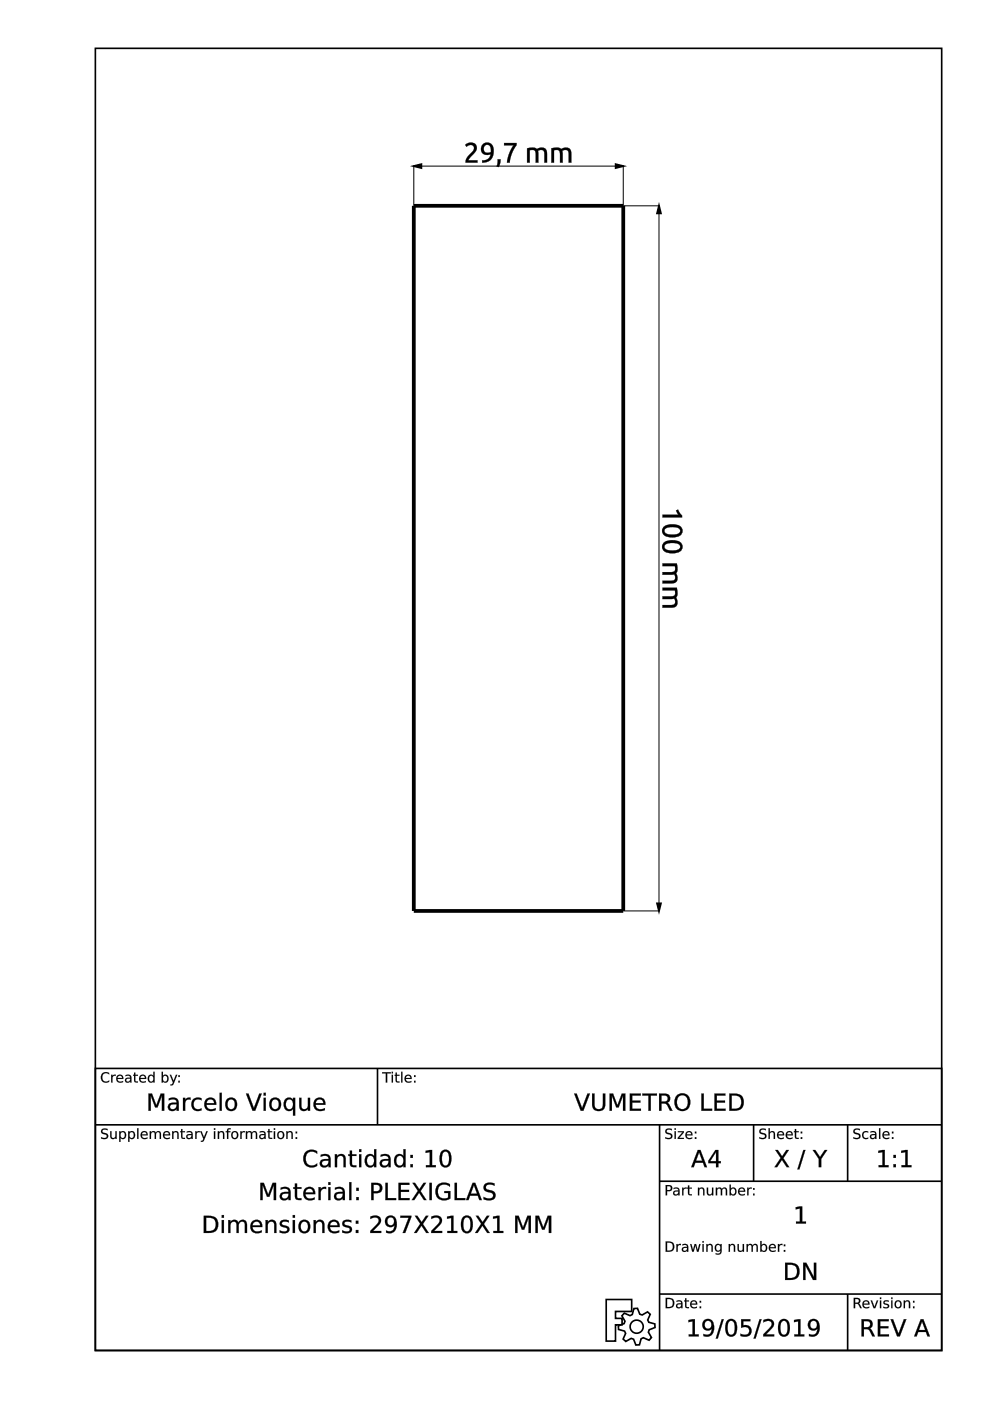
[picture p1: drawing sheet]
<svg xmlns="http://www.w3.org/2000/svg" width="210mm" height="297mm" viewBox="0 0 210 297" stroke-linecap="round" stroke-linejoin="round" font-family="sans-serif">
<g fill="none" stroke="#000" stroke-width=".35">
<path d="M20.2 10.2h179.5v276.1h-179.5zM20.2 226.5h179.5v59.8h-179.5zM20.2 238.5h179.5M80 226.5v12M139.8 238.5v47.8M159.8 238.5v11.9M179.7 238.5v11.9M139.8 250.4h59.9M128.5 275.5h5.4v2.6h-3.4v1.4h1.4v1.4h-1.4v3.4h-2zM132.4 278.4l1.2 .5 .5-.2 .3-1.3h.8l.4 1.2 .6 .2 1.1-.7 .6 .6-.6 1.2 .3 .5 1.2 .3 .1 .8-1.3 .4-.1 .5 .6 1.2-.5 .6-1.2-.6-.5 .3-.3 1.2-.8 .1-.5-1.3-.5-.1-1.1 .6-.6-.5 .5-1.2-.2-.5-1.3-.3v-.8l1.2-.5 .2-.5-.6-1.1zM139.8 274.4h59.9M179.7 274.4v11.9"/>
<circle cx="135" cy="281.3" r="1.39"/>
</g>
<g fill="#000">
<path d="M87.7 35.2l1.6-.4v.8zM130.6 34.8l1.5 .4-1.5 .4zM139.7 43.6l.4 1.6h-.8zM139.3 191.5h.8l-.4 1.6zM168.7 256l1.4-.2v3.2h.8v.4h-2.1v-.4h.8v-2.8l-.9 .2z"/>
<path d="M87.8 35v.4l1.6-.4-.1-.2h-.2v.8h.2l.1-.2zM86.9 35.2l2.6 .7v-1.3z"/>
<path d="M98.6 30.7h.1a1.48 1.48 0 0 1 2.4 .3 2.92 2.92 0 0 1-1.4 2.3l-.4 .7h1.9v.5h-2.5a2.7 2.7 0 0 1 1.3-2.2 .86 .86 0 0 0 .3-1.4 .86 .86 0 0 0-1.4 .2zM102.4 30.6a1.41 1.41 0 0 1 1.7-.2 1.41 1.41 0 0 1 .6 1.6 2.2 2.2 0 0 1-2.5 2.5v-.5a1.58 1.58 0 0 0 1.8-1.3 1.34 1.34 0 0 1-1.8-.3 1.34 1.34 0 0 1 .2-1.8zM102.8 30.9a.89 .89 0 0 0 0 1.3 .89 .89 0 0 0 1.3-.1v-.1a.88 .88 0 0 0-.2-1 .88 .88 0 0 0-1.1-.1zM105.5 33.8h.6v.7l-.4 .9-.4-.1zM106.9 30.3h2.6v.5l-1.1 2-.3 1.7h-.6l.1-.8 .5-1.5 .8-1.4h-2zM111.8 31.5l.5-.1a2.02 2.02 0 0 1 1.6 .2 1.26 1.26 0 0 1 1.4-.2 1.26 1.26 0 0 1 .7 1.3v1.8h-.6v-1.7a.82 .82 0 0 0-.3-1 .82 .82 0 0 0-1 .2v2.5h-.5v-1.7a.87 .87 0 0 0-.3-.9 .87 .87 0 0 0-1-.1v2.7h-.5zM116.9 31.5l.5-.1a2.02 2.02 0 0 1 1.6 .2 1.26 1.26 0 0 1 1.5-.2 1.26 1.26 0 0 1 .6 1.3v1.8h-.5v-1.7a.82 .82 0 0 0-.4-1 .82 .82 0 0 0-1 .2l.1 2.5h-.6v-1.7a.87 .87 0 0 0-.3-.9 .87 .87 0 0 0-.9-.1v2.7h-.6z"/>
<path d="M98.6 30.7l.1-.1a1.51 1.51 0 0 1 2.4 .4 2.94 2.94 0 0 1-1.3 2.3l-.5 .7h2v.5h-2.6a2.29 2.29 0 0 1 1.2-2.1 .92 .92 0 0 0 .2-1.6h-.6l-.6 .4zM98.6 30.7l.3 .4a.87 .87 0 0 1 1.4-.2 .87 .87 0 0 1-.2 1.4l-.3 .3a2.42 2.42 0 0 0-1.1 1.9h2.5v-.5h-1.9l.2-.4a5.5 5.5 0 0 0 1.6-2.2 1.34 1.34 0 0 0-2.3-.8zM102.4 30.5a1.44 1.44 0 0 1 1.7-.1 1.44 1.44 0 0 1 .6 1.6 2.2 2.2 0 0 1-2.5 2.5v-.5a1.55 1.55 0 0 0 1.8-1.3 1.36 1.36 0 0 1-1.8-.3 1.36 1.36 0 0 1 .2-1.9zM102.4 30.6a1.32 1.32 0 0 0-.1 1.8 1.32 1.32 0 0 0 1.8 .2 1.57 1.57 0 0 1-1.9 1.4v.5a2.39 2.39 0 0 0 2.2-1.4 2.39 2.39 0 0 0-.2-2.5 1.35 1.35 0 0 0-1.8 0zM102.8 30.9a.9 .9 0 0 0 0 1.3 .9 .9 0 0 0 1.3 0v-.2a.86 .86 0 0 0-.2-1 .86 .86 0 0 0-1.1-.1zM102.8 30.8a.97 .97 0 0 1 1.1 .2 .97 .97 0 0 1 .2 1.1 .92 .92 0 0 1-1.3 .1 .92 .92 0 0 1 0-1.4zM105.5 33.8h.6v.7l-.4 1-.5-.2 .2-.6zM105.5 33.8v.9l-.2 .6 .4 .1 .4-1.6zM106.9 30.3h2.6v.5a7.6 7.6 0 0 0-1.4 3.7h-.6a7.6 7.6 0 0 1 1.4-3.7h-2zM106.9 30.3v.5h2.1a7.9 7.9 0 0 0-1.5 3.7h.6l.3-1.7 .5-1.2 .6-.8v-.5zM111.7 31.4l.6-.1a1.72 1.72 0 0 1 1.6 .3h-.1a1.29 1.29 0 0 1 1.5-.2 1.29 1.29 0 0 1 .7 1.3v1.8h-.6v-1.7a.79 .79 0 0 0-.3-.9 .79 .79 0 0 0-1 .1l.1 2.5h-.6v-1.7a.85 .85 0 0 0-.3-.9 .85 .85 0 0 0-1 0v2.6h-.6zM111.8 31.5v3h.5v-2.7a.94 .94 0 0 1 1 .1 .94 .94 0 0 1 .3 .9v1.7h.5v-2a.51 .51 0 0 1 0-.6 .51 .51 0 0 1 .7-.1 .79 .79 0 0 1 .7 1l-.1 1.7h.6v-1.8a1.24 1.24 0 0 0-.7-1.3 1.24 1.24 0 0 0-1.5 .3 2.17 2.17 0 0 0-2-.2zM116.9 31.4l.5-.1a1.72 1.72 0 0 1 1.6 .3 1.29 1.29 0 0 1 1.5-.2 1.29 1.29 0 0 1 .7 1.3v1.8h-.7v-1.7a.79 .79 0 0 0-.3-.9 .79 .79 0 0 0-1 .1l.1 2.5h-.6v-1.7a.85 .85 0 0 0-.3-.9 .85 .85 0 0 0-.9 0v2.6h-.6zM116.9 31.5v3h.6v-2.7a.94 .94 0 0 1 .9 .1 .94 .94 0 0 1 .4 .9l-.1 1.7h.6v-2a.51 .51 0 0 1 0-.6 .51 .51 0 0 1 .6-.1 .79 .79 0 0 1 .7 1v1.7h.5v-1.8a1.24 1.24 0 0 0-.7-1.3 1.24 1.24 0 0 0-1.4 .3 2.17 2.17 0 0 0-2.1-.2z"/>
<path d="M130.6 34.8l-.1 .2 1.6 .4v-.4l-1.6 .4 .1 .2h.1v-.8zM130.4 34.6v1.3l2.6-.7z"/>
<path d="M139.5 43.7l.4 1.6 .2-.1v-.2h-.8v.2l.2 .1 .4-1.6zM139.7 42.8l-.6 2.6h1.3z"/>
<path d="M140.5 109.1h3.3l-.5-.9 .5-.2 .8 1.3v.4h-4.1zM140.7 111.7a3.1 3.1 0 0 1 3.9 .3 1.39 1.39 0 0 1-1.6 1.9 2.19 2.19 0 0 1-2.6-1v-.7zM141 112.2a.88 .88 0 0 0 .2 .9 .88 .88 0 0 0 .9 .2h.9a.9 .9 0 0 0 1.1-1.1 3 3 0 0 0-3.1 0zM140.7 115.1a3.1 3.1 0 0 1 3.9 .2 1.39 1.39 0 0 1-1.6 2 2.19 2.19 0 0 1-2.6-1.1v-.6zM141 115.5a.88 .88 0 0 0 .2 1 .88 .88 0 0 0 .9 .2h.9a.9 .9 0 0 0 1.1-1.2 3 3 0 0 0-3.1 0zM140.5 119.5h3l.1 .5a2.02 2.02 0 0 1-.2 1.6 1.26 1.26 0 0 1 .1 1.5 1.26 1.26 0 0 1-1.3 .6h-1.7v-.6h1.6a.82 .82 0 0 0 1-.3 .82 .82 0 0 0-.2-1l-2.4 .1v-.6h1.6a.87 .87 0 0 0 .9-.3 .87 .87 0 0 0 .1-1h-2.6zM140.5 124.6h3l.1 .5a2.02 2.02 0 0 1-.2 1.6 1.26 1.26 0 0 1 .1 1.5 1.26 1.26 0 0 1-1.3 .6h-1.7v-.5h1.6a.82 .82 0 0 0 1-.3 .82 .82 0 0 0-.2-1.1l-2.4 .1v-.5h1.6a.87 .87 0 0 0 .9-.4 .87 .87 0 0 0 .1-.9h-2.6z"/>
<path d="M140.4 109.1l3.4 .1-.5-1 .5-.2 .8 1.3v.4h-4.2zM140.5 109.1v.6h4.1v-.4l-.5-.6-.3-.7-.5 .2 .6 1zM140.7 111.7a3.1 3.1 0 0 1 3.9 .3 1.42 1.42 0 0 1-1.6 1.9 2.21 2.21 0 0 1-2.6-1v-.7zM140.7 111.8a1.34 1.34 0 0 0-.1 1.5 1.34 1.34 0 0 0 1.5 .6 2.16 2.16 0 0 0 2.5-1 1.42 1.42 0 0 0-1.6-1.7l-1.4 .1zM141 112.2a.86 .86 0 0 0 .2 .9 .86 .86 0 0 0 .9 .2h.7a1.09 1.09 0 0 0 1.4-.9 2.76 2.76 0 0 0-2.8-.5zM141 112.1a2.88 2.88 0 0 1 3.2 .2 .94 .94 0 0 1-1.2 1.1h-.9a.9 .9 0 0 1-1-.3 .9 .9 0 0 1-.1-1zM140.7 115.1a3.1 3.1 0 0 1 3.9 .2 1.42 1.42 0 0 1-1.6 2 2.21 2.21 0 0 1-2.6-1.1v-.6zM140.7 115.1a1.34 1.34 0 0 0-.1 1.6 1.34 1.34 0 0 0 1.5 .6 2.16 2.16 0 0 0 2.5-1.1 1.42 1.42 0 0 0-1.6-1.6l-1.4 .1zM141 115.6a.86 .86 0 0 0 .2 .9 .86 .86 0 0 0 .9 .2h.7a1.09 1.09 0 0 0 1.4-1 2.76 2.76 0 0 0-2.8-.4zM141 115.5a2.88 2.88 0 0 1 3.2 .1 .94 .94 0 0 1-1.2 1.1h-.9a.9 .9 0 0 1-1-.2 .9 .9 0 0 1-.1-1zM140.4 119.4h3.1l.1 .6a1.72 1.72 0 0 1-.3 1.6v-.1a1.29 1.29 0 0 1 .3 1.5 1.29 1.29 0 0 1-1.4 .7h-1.8v-.6h1.7a.79 .79 0 0 0 1-.3 .79 .79 0 0 0-.2-1l-2.5 .1v-.6h1.7a.85 .85 0 0 0 .9-.3 .85 .85 0 0 0 .1-1l-2.7 .1zM140.5 119.5v.5h2.6a.94 .94 0 0 1-.1 1 .94 .94 0 0 1-.9 .3h-1.6v.6l1.9-.1a.51 .51 0 0 1 .7 0 .51 .51 0 0 1 .1 .7 .79 .79 0 0 1-1.1 .7l-1.6-.1v.6h1.7a1.24 1.24 0 0 0 1.3-.7 1.24 1.24 0 0 0-.2-1.5 2.16 2.16 0 0 0 .2-2zM140.4 124.6h3.1l.1 .5a1.72 1.72 0 0 1-.3 1.6 1.29 1.29 0 0 1 .3 1.5 1.29 1.29 0 0 1-1.4 .7h-1.8v-.6h1.7a.79 .79 0 0 0 1-.4 .79 .79 0 0 0-.2-1l-2.5 .1v-.6h1.7a.85 .85 0 0 0 .9-.3 .85 .85 0 0 0 .1-.9h-2.7zM140.5 124.6v.6h2.6a.94 .94 0 0 1-.1 .9 .94 .94 0 0 1-.9 .4h-1.6v.5h1.9a.51 .51 0 0 1 .7 0 .51 .51 0 0 1 .1 .6 .79 .79 0 0 1-1.1 .7h-1.6v.5h1.7a1.24 1.24 0 0 0 1.3-.7 1.24 1.24 0 0 0-.2-1.4 2.16 2.16 0 0 0 .2-2.1z"/>
<path d="M139.3 191.5v.2h.8v-.2h-.2l-.4 1.6h.4l-.4-1.6zM139.1 191.3l.6 2.7 .7-2.7z"/>
<path d="M21.6 239.4l.9-.1 .3 .1v.3a.65 .65 0 0 0-1.1 .3l.1 .1a1.17 1.17 0 0 1 1.1 .8 .99 .99 0 0 1-1.5 .5v-.3a.78 .78 0 0 0 1.2-.2l-.1-.3a1.06 1.06 0 0 1-1.1-.9zM23.4 239.8h.2v1a.42 .42 0 0 0 .5 .5 .42 .42 0 0 0 .4-.5v-1h.2v1.7h-.2v-.3a.59 .59 0 0 1-.7 .3 .59 .59 0 0 1-.4-.7zM25.3 239.8h.3v.3a.71 .71 0 0 1 .9-.2 .71 .71 0 0 1 .2 1 .64 .64 0 0 1-.4 .6 .64 .64 0 0 1-.7-.3v.9h-.3zM25.7 240.2a.58 .58 0 0 0-.1 .8 .58 .58 0 0 0 .7 .1 .58 .58 0 0 0 .1-.7 .58 .58 0 0 0-.7-.2zM27.2 239.8h.2v.3a.71 .71 0 0 1 1-.2 .71 .71 0 0 1 .2 1 .64 .64 0 0 1-.4 .6 .64 .64 0 0 1-.8-.3v.9h-.2zM27.6 240.2a.58 .58 0 0 0-.1 .8 .58 .58 0 0 0 .7 .1 .58 .58 0 0 0 .1-.7 .58 .58 0 0 0-.7-.2zM29.1 239.2h.3v2.3h-.3zM30 240a.76 .76 0 0 1 .9-.1 .76 .76 0 0 1 .4 .8h-1.2a.7 .7 0 0 0 1.2 .4v.3a.92 .92 0 0 1-1.3-.1 .92 .92 0 0 1 0-1.3zM30.2 240.2l-.1 .3h.9l-.2-.4zM31.7 239.8h.3v.3a.56 .56 0 0 1 .5-.3 .56 .56 0 0 1 .5 .4 .58 .58 0 0 1 .7-.4 .58 .58 0 0 1 .4 .7v1h-.2v-1a.41 .41 0 0 0-.5-.5 .41 .41 0 0 0-.3 .6v.9h-.3v-1a.41 .41 0 0 0-.4-.5 .41 .41 0 0 0-.4 .6v.9h-.3zM34.8 240a.76 .76 0 0 1 .9-.1 .76 .76 0 0 1 .4 .8h-1.3a.7 .7 0 0 0 1.2 .4v.3a.92 .92 0 0 1-1.2-.1 .92 .92 0 0 1 0-1.3zM35 240.2l-.2 .3h1l-.3-.4zM36.5 239.8h.3v.3a.59 .59 0 0 1 .7-.3 .59 .59 0 0 1 .4 .7v1h-.3v-1a.42 .42 0 0 0-.4-.5 .42 .42 0 0 0-.4 .6v.9h-.3zM38.4 239.4h.3v.4h.5v.2h-.5v1.1l.5 .2v.2l-.6-.1-.1-.1-.1-1.3h-.2v-.2h.2zM39.9 240.7l-.1 .1a.44 .44 0 0 0 .5 .5 .44 .44 0 0 0 .3-.6zM39.6 239.9a.79 .79 0 0 1 1.3 .6v1h-.3v-.3a.58 .58 0 0 1-.7 .3 .58 .58 0 0 1-.4-.7 .58 .58 0 0 1 .7-.4h.4a.57 .57 0 0 0-.4-.4 .57 .57 0 0 0-.6 .2zM41.4 239.8h.3v.3l.2-.2 .5-.1v.3a.48 .48 0 0 0-.5 0 .48 .48 0 0 0-.2 .5v.9h-.3zM42.4 239.8h.3l.5 1.3 .6-1.3h.2l-.8 2-.2 .3h-.4v-.2l.3-.1 .2-.3zM45.4 239.8h.2v1.7h-.2zM45.4 239.2h.2v.3h-.2zM46.2 239.8h.3v.3a.59 .59 0 0 1 .7-.3 .59 .59 0 0 1 .4 .7v1h-.3v-1a.42 .42 0 0 0-.5-.5 .42 .42 0 0 0-.3 .6v.9h-.3zM48.3 239.3l.6-.1v.2l-.5 .2v.2h.4v.2h-.4v1.5h-.3v-1.5h-.2v-.2h.2zM49.4 240.2a.58 .58 0 0 0-.1 .8 .58 .58 0 0 0 .8 .1 .58 .58 0 0 0 .1-.8 .58 .58 0 0 0-.8-.1zM48.9 240.6a.85 .85 0 0 1 1.7 0 .85 .85 0 0 1-1.7 0zM51 239.8h.2v.3l.2-.2 .5-.1v.3a.48 .48 0 0 0-.5 0 .48 .48 0 0 0-.2 .5v.9h-.2zM52.1 239.8h.3v.3a.56 .56 0 0 1 .5-.3 .56 .56 0 0 1 .5 .4 .58 .58 0 0 1 .7-.4 .58 .58 0 0 1 .4 .7v1h-.3v-1a.41 .41 0 0 0-.4-.5 .41 .41 0 0 0-.3 .6v.9h-.3v-1a.41 .41 0 0 0-.4-.5 .41 .41 0 0 0-.4 .6v.9h-.3zM55.3 240.7l-.1 .1a.44 .44 0 0 0 .6 .5 .44 .44 0 0 0 .3-.6zM55.1 239.9a.79 .79 0 0 1 1.2 .6v1h-.2v-.3a.58 .58 0 0 1-.8 .3 .58 .58 0 0 1-.3-.7 .58 .58 0 0 1 .7-.4h.4a.57 .57 0 0 0-.4-.4 .57 .57 0 0 0-.6 .2zM56.9 239.4h.2v.4h.6v.2h-.6l.1 1.1 .5 .2v.2l-.6-.1-.2-.1v-1.3h-.2v-.2h.2zM58.1 239.8h.2v1.7h-.2zM58.1 239.2h.2v.3h-.2zM59.2 240.2a.58 .58 0 0 0-.1 .8 .58 .58 0 0 0 .8 .1 .58 .58 0 0 0 0-.8 .58 .58 0 0 0-.7-.1zM58.7 240.6a.82 .82 0 0 1 1.6 0 .82 .82 0 0 1-1.6 0zM60.7 239.8h.3v.3a.59 .59 0 0 1 .7-.3 .59 .59 0 0 1 .4 .7v1h-.3v-1a.42 .42 0 0 0-.4-.5 .42 .42 0 0 0-.4 .6v.9h-.3zM62.7 241.1h.3v.4h-.3zM62.7 239.9h.3v.4h-.3z"/>
<path d="M21.6 239.4l.4-.1a.55 .55 0 0 1 .8 .4 .65 .65 0 0 0-1.1 .3l.6 .2a.69 .69 0 0 1 .6 .9 .69 .69 0 0 1-.9 .4l-.6-.1v-.3a.83 .83 0 0 0 1.2-.2l-.1-.2-.3-.2a.65 .65 0 0 1-.7-.3 .65 .65 0 0 1 .1-.8zM21.6 239.4a.58 .58 0 0 0-.1 .7 .58 .58 0 0 0 .5 .4 .46 .46 0 0 1 .7 .5 .46 .46 0 0 1-.8 .3l-.5-.2v.3a.92 .92 0 0 0 1.5-.7l-.2-.3-.9-.3a.46 .46 0 0 1 .1-.6 .46 .46 0 0 1 .6 0l.3 .2v-.3l-.6-.1zM23.4 239.8h.3v1a.41 .41 0 0 0 .4 .5 .41 .41 0 0 0 .4-.5v-1h.3v1.7h-.3v-.3a.6 .6 0 0 1-.8 .3 .6 .6 0 0 1-.3-.7zM23.4 239.8v1a.58 .58 0 0 0 .4 .7 .58 .58 0 0 0 .7-.3v.3h.2v-1.7h-.2v1a.44 .44 0 0 1-.4 .5 .44 .44 0 0 1-.5-.5v-1zM25.3 239.8h.3v.3a.62 .62 0 0 1 .6-.3 .62 .62 0 0 1 .5 .4 .79 .79 0 0 1-.1 1 .79 .79 0 0 1-1 .2l-.1-.2 .1 .9h-.3zM25.3 239.8v2.3h.3l-.1-.9a.7 .7 0 0 0 1 .2 .7 .7 0 0 0 .2-1 .62 .62 0 0 0-.5-.6 .62 .62 0 0 0-.7 .3l.1-.3zM25.7 240.2a.56 .56 0 0 0-.1 .8 .56 .56 0 0 0 .7 .1 .56 .56 0 0 0 .1-.7 .56 .56 0 0 0-.7-.2zM25.7 240.2a.6 .6 0 0 1 .8 .2 .6 .6 0 0 1-.3 .9 .64 .64 0 0 1-.7-.4 .64 .64 0 0 1 .2-.7zM27.2 239.8h.3l-.1 .3a.62 .62 0 0 1 .6-.3 .62 .62 0 0 1 .6 .4 .79 .79 0 0 1-.1 1 .79 .79 0 0 1-1 .2l-.1-.2 .1 .9h-.3zM27.2 239.8v2.3h.2v-.9a.7 .7 0 0 0 1 .2 .7 .7 0 0 0 .2-1 .62 .62 0 0 0-.5-.6 .62 .62 0 0 0-.7 .3v-.3zM27.6 240.2a.56 .56 0 0 0-.1 .8 .56 .56 0 0 0 .7 .1 .56 .56 0 0 0 .1-.7 .56 .56 0 0 0-.7-.2zM27.6 240.2a.6 .6 0 0 1 .8 .2 .6 .6 0 0 1-.3 .9 .64 .64 0 0 1-.7-.4 .64 .64 0 0 1 .2-.7zM29.1 239.2h.3v2.3h-.3zM29.1 239.2v2.3h.3v-2.3zM30 240a.76 .76 0 0 1 .9-.1 .76 .76 0 0 1 .4 .8h-1.2a.69 .69 0 0 0 .5 .6 .69 .69 0 0 0 .7-.2 .54 .54 0 0 1-.9 .4 .91 .91 0 0 1-.4-1.5zM30 240a.91 .91 0 0 0 0 1.3 .91 .91 0 0 0 1.2 .1l.1-.2a.71 .71 0 0 1-.8 .1 .71 .71 0 0 1-.4-.6h1.2a.74 .74 0 0 0-.4-.8 .74 .74 0 0 0-.9 .1zM30.3 240.2l-.2 .3h.9l-.2-.4zM30.2 240.1a.47 .47 0 0 1 .6-.1 .47 .47 0 0 1 .2 .5h-.9zM31.7 239.8h.3v.3a.56 .56 0 0 1 .5-.3 .56 .56 0 0 1 .5 .4 .59 .59 0 0 1 .7-.4 .59 .59 0 0 1 .5 .7v1h-.3v-1a.39 .39 0 0 0-.5-.5 .39 .39 0 0 0-.3 .6v.9h-.3v-1a.39 .39 0 0 0-.4-.5 .39 .39 0 0 0-.4 .6v.9h-.3zM31.7 239.8v1.7h.3v-.9a.42 .42 0 0 1 .4-.6 .42 .42 0 0 1 .4 .5v1h.3v-.9a.42 .42 0 0 1 .3-.6 .42 .42 0 0 1 .5 .5v1h.2v-1a.57 .57 0 0 0-.4-.7 .57 .57 0 0 0-.7 .4 .55 .55 0 0 0-.5-.4 .55 .55 0 0 0-.5 .3v-.3zM34.8 240a.76 .76 0 0 1 .9-.1 .76 .76 0 0 1 .4 .8h-1.3a.69 .69 0 0 0 .5 .6 .69 .69 0 0 0 .7-.2 .54 .54 0 0 1-.8 .4 .91 .91 0 0 1-.4-1.5zM34.8 240a.91 .91 0 0 0 0 1.3 .91 .91 0 0 0 1.2 .1v-.2a.71 .71 0 0 1-.7 .1 .71 .71 0 0 1-.5-.6h1.3a.74 .74 0 0 0-.4-.8 .74 .74 0 0 0-.9 .1zM35 240.2l-.2 .3h1l-.3-.4zM35 240.1a.47 .47 0 0 1 .5-.1 .47 .47 0 0 1 .3 .5h-1zM36.5 239.8h.3v.3a.6 .6 0 0 1 .7-.3 .6 .6 0 0 1 .4 .7v1h-.3v-1a.41 .41 0 0 0-.4-.5 .41 .41 0 0 0-.4 .6v.9h-.3zM36.5 239.8v1.7h.3v-.9a.44 .44 0 0 1 .4-.6 .44 .44 0 0 1 .4 .5v1h.3v-1a.58 .58 0 0 0-.4-.7 .58 .58 0 0 0-.7 .3v-.3zM38.4 239.4h.3v.4h.5v.3h-.5v1l.5 .1v.3a.61 .61 0 0 1-.8-.6v-.9l-.2 .1v-.3h.2zM38.4 239.4v.5l-.2-.1v.2h.2l.1 1.3 .7 .2v-.2l-.5-.1v-.3v-.9h.5v-.2l-.5 .1v-.5zM39.9 240.7l-.1 .1a.42 .42 0 0 0 .5 .5 .42 .42 0 0 0 .3-.6zM39.9 240.7l.7-.1a.46 .46 0 0 1-.3 .6 .46 .46 0 0 1-.6-.2zM39.6 239.9a.81 .81 0 0 1 1.3 .6v1h-.3v-.3a.59 .59 0 0 1-.8 .3 .59 .59 0 0 1-.3-.7 .59 .59 0 0 1 .7-.4h.4a.58 .58 0 0 0-.4-.4 .58 .58 0 0 0-.6 .2zM39.6 239.9v.3a.61 .61 0 0 1 1 .3 .73 .73 0 0 0-.8 0 .73 .73 0 0 0-.3 .7 .62 .62 0 0 0 1.1 0v.3h.2a1.81 1.81 0 0 0-.1-1.5l-.5-.2zM41.4 239.8h.3v.3l.2-.2 .5-.1v.3a.47 .47 0 0 0-.5 .1 .47 .47 0 0 0-.2 .4v.9h-.3zM41.4 239.8v1.7h.3v-.9a.47 .47 0 0 1 .1-.5 .47 .47 0 0 1 .6 0v-.3l-.5 .1-.2 .3v-.4zM42.4 239.8h.3l.5 1.3 .5-1.3h.4l-.8 1.8a.55 .55 0 0 1-.7 .5v-.2l.3-.1 .2-.3zM42.4 239.8l.7 1.6-.2 .4-.3 .1v.2h.4l.2-.2 .8-2.1h-.2l-.6 1.4-.5-1.4zM45.3 239.8h.3v1.7h-.3zM45.4 239.8v1.7h.2v-1.7zM45.3 239.2h.3v.4h-.3zM45.4 239.2v.3h.2v-.3zM46.2 239.8h.3v.3a.6 .6 0 0 1 .7-.3 .6 .6 0 0 1 .4 .7v1h-.3v-1a.41 .41 0 0 0-.5-.5 .41 .41 0 0 0-.3 .6v.9h-.3zM46.2 239.8v1.7h.3l-.1-.9a.44 .44 0 0 1 .4-.6 .44 .44 0 0 1 .5 .5v1h.3l-.1-1a.58 .58 0 0 0-.4-.7 .58 .58 0 0 0-.7 .3l.1-.3zM48.2 239.3l.7-.1v.2l-.5 .2v.2h.5v.3l-.5-.1v1.5h-.3v-1.5l-.2 .1v-.3h.2zM48.3 239.3l-.2 .6-.2-.1v.2h.2v1.5h.3v-1.5h.4v-.2l-.4 .1v-.3l.5-.2v-.2zM49.4 240.2a.56 .56 0 0 0 0 .8 .56 .56 0 0 0 .7 .1 .56 .56 0 0 0 .1-.7 .56 .56 0 0 0-.8-.2zM49.4 240.2a.6 .6 0 0 1 .9 .2 .6 .6 0 0 1-.3 .9 .63 .63 0 0 1-.7-.4 .63 .63 0 0 1 .1-.7zM48.9 240.6a.85 .85 0 0 1 1.7 0 .85 .85 0 0 1-1.7 0zM49 240.6a.81 .81 0 0 0 1.6 0 .81 .81 0 0 0-1.6 0zM50.9 239.8h.3v.3l.2-.2 .5-.1v.3a.47 .47 0 0 0-.5 .1 .47 .47 0 0 0-.2 .4v.9h-.3zM51 239.8v1.7h.2v-.9a.47 .47 0 0 1 .2-.5 .47 .47 0 0 1 .5 0v-.3l-.4 .1-.3 .3v-.4zM52.1 239.8h.3v.3a.56 .56 0 0 1 .5-.3 .56 .56 0 0 1 .5 .4 .59 .59 0 0 1 .7-.4 .59 .59 0 0 1 .4 .7v1h-.3v-1a.39 .39 0 0 0-.4-.5 .39 .39 0 0 0-.3 .6v.9h-.3v-1a.39 .39 0 0 0-.4-.5 .39 .39 0 0 0-.4 .6v.9h-.3zM52.1 239.8v1.7h.3v-.9a.42 .42 0 0 1 .4-.6 .42 .42 0 0 1 .4 .5v1h.3l-.1-.9a.42 .42 0 0 1 .4-.6 .42 .42 0 0 1 .5 .5l-.1 1h.3v-1a.57 .57 0 0 0-.4-.7 .57 .57 0 0 0-.7 .4 .55 .55 0 0 0-.5-.4 .55 .55 0 0 0-.5 .3v-.3zM55.4 240.7l-.1 .1a.42 .42 0 0 0 .5 .5 .42 .42 0 0 0 .2-.6zM55.3 240.7l.8-.1a.46 .46 0 0 1-.3 .6 .46 .46 0 0 1-.6-.2zM55.1 239.9a.81 .81 0 0 1 1.2 .6v1h-.3l.1-.3a.59 .59 0 0 1-.8 .3 .59 .59 0 0 1-.3-.7 .59 .59 0 0 1 .7-.4h.4a.58 .58 0 0 0-.5-.4 .58 .58 0 0 0-.5 .2zM55.1 239.9v.3a.61 .61 0 0 1 1 .3 .73 .73 0 0 0-.8 0 .73 .73 0 0 0-.3 .7 .62 .62 0 0 0 1.1 0v.3h.2a1.81 1.81 0 0 0-.2-1.5l-.5-.2zM56.9 239.4h.3l-.1 .4h.6v.3h-.6l.1 1 .5 .1v.3a.61 .61 0 0 1-.8-.6v-.9l-.2 .1v-.3h.2zM56.9 239.4v.5l-.2-.1v.2h.2v1.3l.8 .2v-.2l-.5-.1-.1-.3v-.9h.6v-.2l-.6 .1v-.5zM58 239.8h.3v1.7h-.3zM58.1 239.8v1.7h.2v-1.7zM58 239.2h.3v.4h-.3zM58.1 239.2v.3h.2v-.3zM59.2 240.2a.56 .56 0 0 0-.1 .8 .56 .56 0 0 0 .7 .1 .56 .56 0 0 0 .1-.7 .56 .56 0 0 0-.7-.2zM59.2 240.2a.6 .6 0 0 1 .8 .2 .6 .6 0 0 1-.3 .9 .63 .63 0 0 1-.6-.4 .63 .63 0 0 1 .1-.7zM58.7 240.6a.85 .85 0 0 1 1.7 0 .85 .85 0 0 1-1.7 0zM58.7 240.6a.81 .81 0 0 0 1.6 0 .81 .81 0 0 0-1.6 0zM60.7 239.8h.3v.3a.6 .6 0 0 1 .7-.3 .6 .6 0 0 1 .4 .7v1h-.3v-1a.41 .41 0 0 0-.4-.5 .41 .41 0 0 0-.4 .6v.9h-.3zM60.7 239.8v1.7h.3v-.9a.44 .44 0 0 1 .4-.6 .44 .44 0 0 1 .4 .5v1h.3v-1a.58 .58 0 0 0-.4-.7 .58 .58 0 0 0-.7 .3v-.3zM62.7 241.1h.3v.4h-.3zM62.7 241.1v.4h.3v-.4zM62.7 239.9h.3v.4h-.3zM62.7 239.9v.4h.3v-.4z"/>
<path d="M21.7 227.6l.4-.3h.5l.5 .2v.3a.85 .85 0 0 0-1.2 0 .85 .85 0 0 0 0 1.2 .85 .85 0 0 0 1.2 0v.3a1.15 1.15 0 0 1-1.5-.1 1.15 1.15 0 0 1 .1-1.6zM23.6 227.9h.2v.2l.3-.2h.4v.2a.48 .48 0 0 0-.5 .1 .48 .48 0 0 0-.2 .5v.8h-.2zM24.9 228.1a.76 .76 0 0 1 .9-.2 .76 .76 0 0 1 .4 .9h-1.3a.7 .7 0 0 0 1.2 .4v.2a.92 .92 0 0 1-1.2-.1 .92 .92 0 0 1 0-1.2zM25.1 228.2l-.2 .4h1l-.3-.5zM26.9 228.8l-.1 .1a.44 .44 0 0 0 .5 .4 .44 .44 0 0 0 .3-.6zM26.6 228a.79 .79 0 0 1 1.3 .6v.9h-.3v-.2a.58 .58 0 0 1-.7 .3 .58 .58 0 0 1-.4-.7 .58 .58 0 0 1 .7-.4h.4a.57 .57 0 0 0-.4-.5 .57 .57 0 0 0-.6 .2zM28.4 227.4h.3v.5h.5v.2h-.5v1l.5 .2v.2h-.6l-.1-.2-.1-1.2h-.2v-.2h.2zM29.7 228.1a.76 .76 0 0 1 .9-.2 .76 .76 0 0 1 .4 .9h-1.2a.7 .7 0 0 0 1.1 .4v.2a.92 .92 0 0 1-1.2-.1 .92 .92 0 0 1 0-1.2zM29.9 228.2l-.1 .4h.9l-.2-.5zM31.5 228.1l.5-.3 .5 .3v-.9h.3v2.3h-.3v-.2a.71 .71 0 0 1-1 .1 .71 .71 0 0 1-.2-.9zM31.7 228.2a.58 .58 0 0 0-.1 .8 .58 .58 0 0 0 .8 .2 .58 .58 0 0 0 .1-.8 .58 .58 0 0 0-.8-.2zM34.7 228.2a.58 .58 0 0 0-.1 .8 .58 .58 0 0 0 .7 .2 .58 .58 0 0 0 .1-.8 .58 .58 0 0 0-.7-.2zM34.3 227.2h.2v.9a.71 .71 0 0 1 1-.1 .71 .71 0 0 1 .2 .9 .64 .64 0 0 1-.4 .6 .64 .64 0 0 1-.8-.2v.2h-.2zM36 227.9h.3l.5 1.3 .5-1.3h.3l-.8 1.9-.3 .3h-.4v-.2h.4l.2-.4zM37.8 229.1h.3v.4h-.3zM37.8 228h.3v.3h-.3z"/>
<path d="M21.7 227.6a1.2 1.2 0 0 1 1.5-.1v.3a.84 .84 0 0 0-1.2 0 .84 .84 0 0 0 0 1.2 .84 .84 0 0 0 1.2 0 .64 .64 0 0 1-1.1 .5 1.22 1.22 0 0 1-.4-1.9zM21.7 227.6a1.13 1.13 0 0 0-.1 1.6 1.13 1.13 0 0 0 1.5 .1v-.3a.86 .86 0 0 1-1.2 0 .86 .86 0 0 1 0-1.2 .86 .86 0 0 1 1.2 0v-.3a1.24 1.24 0 0 0-1.4 .1zM23.6 227.9h.3v.2l.2-.2 .4-.1v.3a.47 .47 0 0 0-.5 .1 .47 .47 0 0 0-.1 .5v.8h-.3zM23.6 227.9v1.6h.2v-.8a.47 .47 0 0 1 .2-.5 .47 .47 0 0 1 .5-.1v-.2h-.4l-.3 .3v-.3zM24.8 228.1a.76 .76 0 0 1 1-.2 .76 .76 0 0 1 .4 .9h-1.3a.69 .69 0 0 0 .5 .5 .69 .69 0 0 0 .7-.1 .54 .54 0 0 1-.9 .3 .91 .91 0 0 1-.4-1.4zM24.9 228.1a.91 .91 0 0 0 0 1.2 .91 .91 0 0 0 1.2 .1v-.2a.71 .71 0 0 1-.7 .1 .71 .71 0 0 1-.5-.6l1.2 .1a.74 .74 0 0 0-.3-.9 .74 .74 0 0 0-.9 .2zM25.1 228.2l-.2 .4h1l-.3-.5zM25.1 228.2a.47 .47 0 0 1 .5-.1 .47 .47 0 0 1 .3 .5h-1zM26.9 228.8l-.1 .1a.42 .42 0 0 0 .5 .4 .42 .42 0 0 0 .3-.6zM26.9 228.8l.7-.1a.46 .46 0 0 1-.3 .6 .46 .46 0 0 1-.6-.3zM26.6 227.9a.81 .81 0 0 1 1.3 .7v.9h-.3v-.2a.59 .59 0 0 1-.7 .3 .59 .59 0 0 1-.4-.8 .59 .59 0 0 1 .7-.3h.4a.58 .58 0 0 0-.4-.5 .58 .58 0 0 0-.6 .2zM26.6 228v.2a.61 .61 0 0 1 1 .3 .73 .73 0 0 0-.7 0 .73 .73 0 0 0-.4 .7 .62 .62 0 0 0 1.1 0v.3h.3a1.81 1.81 0 0 0-.2-1.5l-.5-.1zM28.4 227.4h.3v.5h.6v.2h-.6v1l.6 .2v.2a.61 .61 0 0 1-.9-.5v-.9h-.2v-.2h.2zM28.4 227.4v.5h-.2v.2h.2l.1 1.2 .7 .2v-.2l-.5-.1v-.2v-.9h.5v-.2h-.5v-.5zM29.7 228.1a.76 .76 0 0 1 .9-.2 .76 .76 0 0 1 .4 .9h-1.2a.69 .69 0 0 0 .4 .5 .69 .69 0 0 0 .8-.1 .54 .54 0 0 1-.9 .3 .91 .91 0 0 1-.4-1.4zM29.7 228.1a.91 .91 0 0 0 0 1.2 .91 .91 0 0 0 1.2 .1v-.2a.71 .71 0 0 1-.7 .1 .71 .71 0 0 1-.5-.6l1.3 .1a.74 .74 0 0 0-.4-.9 .74 .74 0 0 0-.9 .2zM29.9 228.2l-.1 .4h.9l-.2-.5zM29.9 228.2a.47 .47 0 0 1 .6-.1 .47 .47 0 0 1 .2 .5h-.9zM31.5 228.1a.61 .61 0 0 1 1 0v-.9h.3v2.3h-.3v-.2a.62 .62 0 0 1-.6 .3 .62 .62 0 0 1-.5-.4l-.1-.7zM31.5 228.1a.82 .82 0 0 0-.1 1 .82 .82 0 0 0 .9 .4l.2-.3v.3h.3v-2.3h-.3v1a.6 .6 0 0 0-1-.1zM31.7 228.2a.56 .56 0 0 0-.1 .8 .56 .56 0 0 0 .8 .2 .56 .56 0 0 0 .1-.8 .56 .56 0 0 0-.8-.2zM31.7 228.2a.6 .6 0 0 1 .9 .3 .6 .6 0 0 1-.3 .8 .64 .64 0 0 1-.7-.3 .64 .64 0 0 1 .1-.8zM34.7 228.2a.56 .56 0 0 0-.1 .8 .56 .56 0 0 0 .7 .2 .56 .56 0 0 0 .1-.8 .56 .56 0 0 0-.7-.2zM34.7 228.2a.6 .6 0 0 1 .8 .3 .6 .6 0 0 1-.3 .8 .64 .64 0 0 1-.7-.3 .64 .64 0 0 1 .2-.8zM34.3 227.2h.3l-.1 .9a.62 .62 0 0 1 .6-.3 .62 .62 0 0 1 .6 .4 .79 .79 0 0 1-.1 1.1 .79 .79 0 0 1-1 .1l-.1-.1 .1 .2h-.3zM34.3 227.2v2.3h.2v-.3a.7 .7 0 0 0 1 .2 .7 .7 0 0 0 .2-.9 .62 .62 0 0 0-.5-.6 .62 .62 0 0 0-.7 .3v-1zM36 227.9h.3l.5 1.3 .5-1.3h.3l-.7 1.8a.55 .55 0 0 1-.8 .4v-.2l.4-.1 .2-.3zM36 227.9l.7 1.6-.2 .4h-.4v.2h.4l.2-.2 .9-2h-.3l-.5 1.3-.5-1.3zM37.8 229.1h.3v.4h-.3zM37.8 229.1v.4h.3v-.4zM37.8 228h.3v.4h-.3zM37.8 228v.3h.3v-.3z"/>
<path d="M31.5 231.9h.7l.9 2.4 1-2.4h.7v3.6h-.5v-3.2l-.9 2.5h-.5l-.9-2.5v3.2h-.5zM36.1 234.4a.67 .67 0 0 0 .6 .8 .67 .67 0 0 0 .7-.7l.1-.4-1.1 .1zM35.8 232.9l.2-.1a1.28 1.28 0 0 1 1.9 1.1v1.6h-.4v-.4a.96 .96 0 0 1-1.3 .5 .96 .96 0 0 1-.5-1.2 .96 .96 0 0 1 1.1-.6h.7a.98 .98 0 0 0-1.7-.5zM38.8 232.8h.5v.4a1.07 1.07 0 0 1 1.1-.5v.5a.8 .8 0 0 0-.9 .1 .8 .8 0 0 0-.2 .8v1.4h-.5zM40.9 233.1a1.65 1.65 0 0 1 1.8-.2v.4a1.05 1.05 0 0 0-1.4 .1 1.05 1.05 0 0 0 0 1.4 1.05 1.05 0 0 0 1.4 .2v.4a1.47 1.47 0 0 1-1.9-.4 1.47 1.47 0 0 1 .1-1.9zM43.7 233.1a1.26 1.26 0 0 1 1.5-.3 1.26 1.26 0 0 1 .6 1.4h-2a1.21 1.21 0 0 0 1.9 .7v.5a1.54 1.54 0 0 1-2-.2 1.54 1.54 0 0 1 0-2.1zM44.1 233.3l-.3 .6h1.6a.78 .78 0 0 0-.5-.8 .78 .78 0 0 0-.8 .2zM46.6 231.7h.4v3.8h-.4zM48.4 233.4a1.05 1.05 0 0 0-.2 1.1 1.05 1.05 0 0 0 1 .7 1.15 1.15 0 0 0 .6-1.2 1.15 1.15 0 0 0-.8-.9zM48.1 233.1a1.34 1.34 0 0 1 1.8-.1 1.34 1.34 0 0 1 .3 1.7 1.28 1.28 0 0 1-1.7 .8 1.28 1.28 0 0 1-.7-1.7zM52.2 231.9h.5l1.1 3 1.2-3h.5l-1.4 3.6h-.6zM55.9 232.8h.5v2.7h-.5zM55.9 231.7h.5v.6h-.5zM57.8 233.4a1.05 1.05 0 0 0-.2 1.1 1.05 1.05 0 0 0 1 .7 1.15 1.15 0 0 0 .5-1.2 1.15 1.15 0 0 0-.8-.9zM57.4 233.1a1.34 1.34 0 0 1 1.8-.1 1.34 1.34 0 0 1 .3 1.7 1.28 1.28 0 0 1-1.6 .8 1.28 1.28 0 0 1-.8-1.7zM61 233.2a1.18 1.18 0 0 0 .4 2 1.11 1.11 0 0 0 .7-1.1 1.11 1.11 0 0 0-.7-1zM60.5 233.1a1.02 1.02 0 0 1 1.6 .1v-.4h.5v3.7h-.5v-1.4a1.12 1.12 0 0 1-1.4 .4 1.12 1.12 0 0 1-.6-1.4zM63.5 232.8h.4v1.6a.71 .71 0 0 0 .7 .8 .71 .71 0 0 0 .7-.9v-1.5h.4v2.7h-.4v-.4a.99 .99 0 0 1-1.2 .4 .99 .99 0 0 1-.6-1.1zM66.8 233.1a1.26 1.26 0 0 1 1.6-.3 1.26 1.26 0 0 1 .6 1.4h-2.1a1.21 1.21 0 0 0 2 .7v.5a1.54 1.54 0 0 1-2.1-.2 1.54 1.54 0 0 1 0-2.1zM67.2 233.3l-.3 .6h1.6a.78 .78 0 0 0-.4-.8 .78 .78 0 0 0-.9 .2z"/>
<path d="M31.5 231.8h.7l.9 2.5 1-2.5h.7v3.7h-.5v-3.2l-.9 2.5h-.5l-1-2.5 .1 3.2h-.5zM31.5 231.9v3.6h.5l-.1-3.3 1 2.6h.5l1-2.6-.1 3.3h.5v-3.6h-.7l-1 2.5-.9-2.5zM36.2 234.4a.64 .64 0 0 0 .5 .8 .64 .64 0 0 0 .7-.7l.1-.4-1.1 .1zM36.1 234.3l.3-.1 1.1-.1a.77 .77 0 0 1-.5 1 .77 .77 0 0 1-1-.4zM35.8 232.9l.3-.1a1.24 1.24 0 0 1 1.8 1.1v1.6h-.5l.1-.4a.97 .97 0 0 1-1.3 .5 .97 .97 0 0 1-.6-1.2 .97 .97 0 0 1 1.2-.6h.6a.96 .96 0 0 0-1.6-.5zM35.8 232.9v.4l.1-.1a.96 .96 0 0 1 1.6 .6h-.7a.94 .94 0 0 0-1.1 .6 .94 .94 0 0 0 .5 1.2 .94 .94 0 0 0 1.2-.5l.1 .4h.4v-1.6a1.3 1.3 0 0 0-2.1-1zM38.8 232.7h.5v.5a1 1 0 0 1 1.1-.5v.5a.78 .78 0 0 0-.8 .1 .78 .78 0 0 0-.3 .8v1.4h-.5zM38.8 232.8v2.7h.5l-.1-1.4a.79 .79 0 0 1 .3-.9 .79 .79 0 0 1 .9 0v-.5h-.1a.99 .99 0 0 0-1.1 .6l.1-.5zM40.9 233.1a1.65 1.65 0 0 1 1.9-.2v.4a1.03 1.03 0 0 0-1.5 .1 1.03 1.03 0 0 0 0 1.4 1.03 1.03 0 0 0 1.5 .1v.5a1.49 1.49 0 0 1-2-.3 1.49 1.49 0 0 1 .1-2zM41 233.1a1.44 1.44 0 0 0-.2 1.9 1.44 1.44 0 0 0 1.9 .4v-.4a1.06 1.06 0 0 1-1.4-.1 1.06 1.06 0 0 1 0-1.5 1.06 1.06 0 0 1 1.4-.1v-.4a1.79 1.79 0 0 0-1.7 .2zM43.7 233.1a1.27 1.27 0 0 1 1.5-.3 1.27 1.27 0 0 1 .6 1.5l-2-.1a1.2 1.2 0 0 0 2 .7v.5a1.57 1.57 0 0 1-2.1-.2 1.57 1.57 0 0 1 0-2.1zM43.7 233.1a1.51 1.51 0 0 0 0 2 1.51 1.51 0 0 0 2 .2v-.3a1.24 1.24 0 0 1-1.9-.8h2a1.24 1.24 0 0 0-.6-1.4 1.24 1.24 0 0 0-1.5 .3zM44.1 233.3l-.3 .6h1.6a.75 .75 0 0 0-.5-.8 .75 .75 0 0 0-.8 .2zM44 233.3a.79 .79 0 0 1 .9-.2 .79 .79 0 0 1 .5 .8h-1.6zM46.6 231.7h.4v3.8h-.4zM46.6 231.7v3.8h.4v-3.8zM48.6 233.2a1.13 1.13 0 0 0 .4 2 1.08 1.08 0 0 0 .8-1.1 1.08 1.08 0 0 0-.8-1zM48.4 233.4a.81 .81 0 0 1 1-.2 .81 .81 0 0 1 .4 .9 .84 .84 0 0 1-.8 1.1 .84 .84 0 0 1-.8-1.1zM48.1 233.1a1.37 1.37 0 0 1 1.8-.1 1.37 1.37 0 0 1 .3 1.7 1.31 1.31 0 0 1-1.7 .8 1.31 1.31 0 0 1-.7-1.7zM48.1 233.1a1.41 1.41 0 0 0-.2 1.7 1.41 1.41 0 0 0 1.6 .6 1.4 1.4 0 0 0 .7-1.8 1.4 1.4 0 0 0-1.9-.7zM52.1 231.8h.6l1.1 3.1 1.2-3.1h.5l-1.4 3.7h-.6zM52.2 231.9l1.3 3.6h.6l1.4-3.6h-.5l-1.2 3.1-1.1-3.1zM55.9 232.7h.5v2.8h-.5zM55.9 232.8v2.7h.5v-2.7zM55.9 231.7h.5v.6h-.5zM55.9 231.7v.6h.5v-.6zM57.9 233.2a1.13 1.13 0 0 0 .4 2 1.08 1.08 0 0 0 .8-1.1 1.08 1.08 0 0 0-.8-1zM57.8 233.4a.81 .81 0 0 1 1-.2 .81 .81 0 0 1 .3 .9 .84 .84 0 0 1-.8 1.1 .84 .84 0 0 1-.8-1.1zM57.4 233.1a1.37 1.37 0 0 1 1.8-.1 1.37 1.37 0 0 1 .3 1.7 1.31 1.31 0 0 1-1.7 .8 1.31 1.31 0 0 1-.7-1.7zM57.4 233.1a1.41 1.41 0 0 0-.2 1.7 1.41 1.41 0 0 0 1.7 .6 1.4 1.4 0 0 0 .6-1.8 1.4 1.4 0 0 0-1.9-.7zM61 233.2a1.15 1.15 0 0 0 .4 2 1.09 1.09 0 0 0 .7-1.1 1.09 1.09 0 0 0-.7-1zM60.9 233.2a.82 .82 0 0 1 1 0 .82 .82 0 0 1 .3 .9 .83 .83 0 0 1-.8 1.1 .83 .83 0 0 1-.8-1.1l.1-.5zM60.4 233.1a1 1 0 0 1 1.7 .1v-.5h.5v3.9h-.5v-1.5a1.02 1.02 0 0 1-.9 .5 1.02 1.02 0 0 1-.9-.6l-.2-1.2zM60.5 233.1a1.45 1.45 0 0 0-.3 1.5 1.45 1.45 0 0 0 1.2 .9l.5-.2 .3-.3-.1 1.5h.5v-3.7h-.5l.1 .5a.99 .99 0 0 0-1.7-.2zM63.4 232.7h.5v1.7a.68 .68 0 0 0 .7 .8 .68 .68 0 0 0 .7-.9v-1.6h.5v2.8h-.5v-.4a1 1 0 0 1-1.2 .4 1 1 0 0 1-.7-1.1zM63.5 232.8v1.6a.97 .97 0 0 0 .7 1.1 .97 .97 0 0 0 1.1-.5v.5h.4v-2.7h-.4v1.5a.73 .73 0 0 1-.7 .9 .73 .73 0 0 1-.7-.8v-1.6zM66.8 233.1a1.27 1.27 0 0 1 1.6-.3 1.27 1.27 0 0 1 .6 1.5l-2-.1a1.2 1.2 0 0 0 1.9 .7v.5a1.57 1.57 0 0 1-2.1-.2 1.57 1.57 0 0 1 0-2.1zM66.8 233.1a1.51 1.51 0 0 0 .1 2 1.51 1.51 0 0 0 2 .2v-.3a1.24 1.24 0 0 1-2-.8h2.1a1.24 1.24 0 0 0-.7-1.4 1.24 1.24 0 0 0-1.5 .3zM67.2 233.3l-.3 .6h1.6a.75 .75 0 0 0-.4-.8 .75 .75 0 0 0-.9 .2zM67.2 233.3a.79 .79 0 0 1 .9-.2 .79 .79 0 0 1 .4 .8h-1.6z"/>
<path d="M81 227.3h1.9v.3h-.8v1.9h-.3v-1.9h-.8zM83 227.9h.3v1.6h-.3zM83 227.2h.3v.4h-.3zM83.9 227.4h.2v.5h.6v.2h-.6l.1 1 .5 .2v.2h-.6l-.2-.2v-1.2h-.2v-.2h.2zM85.1 227.2h.2v2.3h-.2zM86 228.1a.76 .76 0 0 1 .9-.2 .76 .76 0 0 1 .4 .9h-1.3a.7 .7 0 0 0 1.2 .4v.2a.92 .92 0 0 1-1.2-.1 .92 .92 0 0 1 0-1.2zM86.2 228.2l-.1 .4h.9l-.3-.5zM87.8 229.1h.3v.4h-.3zM87.8 228h.3v.3h-.3z"/>
<path d="M81 227.3h1.9v.3h-.8v1.9h-.3v-1.9h-.8zM81 227.3v.3h.8v1.9h.3v-1.9h.8v-.3zM83 227.9h.3v1.6h-.3zM83 227.9v1.6h.3v-1.6zM83 227.2h.3v.4h-.3zM83 227.2v.4h.3v-.4zM83.9 227.4h.3l-.1 .5h.6v.2h-.6l.1 1 .5 .2v.2a.61 .61 0 0 1-.8-.5v-.9h-.2v-.2h.2zM83.9 227.4v.5h-.2v.2h.2v1.2l.8 .2v-.2l-.5-.1-.1-.2v-.9h.6v-.2h-.6v-.5zM85 227.2h.3v2.3h-.3zM85.1 227.2v2.3h.2v-2.3zM86 228.1a.76 .76 0 0 1 .9-.2 .76 .76 0 0 1 .4 .9h-1.2a.69 .69 0 0 0 .4 .5 .69 .69 0 0 0 .7-.1 .54 .54 0 0 1-.8 .3 .91 .91 0 0 1-.4-1.4zM86 228.1a.91 .91 0 0 0 0 1.2 .91 .91 0 0 0 1.2 .1v-.2a.71 .71 0 0 1-.7 .1 .71 .71 0 0 1-.5-.6l1.3 .1a.74 .74 0 0 0-.4-.9 .74 .74 0 0 0-.9 .2zM86.2 228.2l-.1 .4h.9l-.3-.5zM86.2 228.2a.47 .47 0 0 1 .5-.1 .47 .47 0 0 1 .3 .5h-1zM87.8 229.1h.3v.4h-.3zM87.8 229.1v.4h.3v-.4zM87.8 228h.3v.4h-.3zM87.8 228v.3h.3v-.3z"/>
<path d="M121.7 231.8h.6l1.1 3.1 1.1-3.1h.6l-1.4 3.7h-.6zM121.7 231.9l1.4 3.6h.6l1.4-3.6h-.5l-1.2 3.1-1.1-3.1zM125.5 231.8h.6v2.3a.89 .89 0 0 0 .8 1 .89 .89 0 0 0 .9-1v-2.3h.6v2.3a1.42 1.42 0 0 1-1.5 1.5 1.42 1.42 0 0 1-1.4-1.5zM125.5 231.9l.1 2.2a1.37 1.37 0 0 0 1.3 1.4 1.37 1.37 0 0 0 1.4-1.4v-2.2h-.5l.1 2.2a.94 .94 0 0 1-1 1.1 .94 .94 0 0 1-.9-1.1v-2.2zM129.2 231.8h.8l.9 2.5 .9-2.5h.8v3.7h-.5v-3.2l-.9 2.5h-.6l-.9-2.5 .1 3.2h-.6zM129.3 231.9v3.6h.4v-3.3l1 2.6h.5l.9-2.6v3.3h.5v-3.6h-.8l-.9 2.5-.9-2.5zM133.5 231.8h2.4v.5h-1.9v1.1l1.8-.1v.5h-1.8v1.3h1.9v.4h-2.4zM133.6 231.9v3.6h2.3v-.4h-1.9v-1.4h1.8v-.3h-1.8v-1.1h1.8v-.4zM136.2 231.8h3.1v.5h-1.3v3.2h-.5v-3.2h-1.3zM136.2 231.9v.4h1.3v3.2h.5v-3.2h1.3v-.4zM139.7 231.8h1.2a1.04 1.04 0 0 1 1.2 .7 1.04 1.04 0 0 1-.6 1.3l.4 .3 .7 1.4h-.6l-.8-1.4-1-.1 .1 1.5h-.6zM139.7 231.9v3.6h.5v-1.6l1 .2 .8 1.4h.6l-.7-1.3-.5-.4a.99 .99 0 0 0 .7-1.2 .99 .99 0 0 0-1.2-.7zM140.2 232.3v1.3l.7-.1a.62 .62 0 0 0 .6-.6 .62 .62 0 0 0-.6-.6zM140.2 232.2h.7a.67 .67 0 0 1 .7 .7 .67 .67 0 0 1-.7 .7h-.7zM143.9 232.6a1.71 1.71 0 0 0 .5 2.5 1.38 1.38 0 0 0 1.3-2 1.08 1.08 0 0 0-.8-.9 1.08 1.08 0 0 0-1 .4zM144 232.4a1.21 1.21 0 0 1 1.4 0 1.21 1.21 0 0 1 .5 1.3 1.22 1.22 0 0 1-1.2 1.5 1.22 1.22 0 0 1-1.2-1.5l.1-.6zM143.4 232.3a1.76 1.76 0 0 1 2.2-.3 1.76 1.76 0 0 1 .8 2.1 1.74 1.74 0 0 1-2.2 1.4 1.74 1.74 0 0 1-1.2-2.2zM143.5 232.3a1.89 1.89 0 0 0-.4 2.2 1.89 1.89 0 0 0 1.9 1 1.9 1.9 0 0 0 1.3-2 1.9 1.9 0 0 0-1.6-1.7l-.7 .1zM148.7 231.8h.5v3.3h1.8v.4h-2.3zM148.7 231.9v3.6h2.3v-.4h-1.8v-3.2zM151.5 231.8h2.3v.5h-1.8v1.1l1.7-.1v.5h-1.7v1.3h1.9v.4h-2.4zM151.5 231.9v3.6h2.3v-.4h-1.8v-1.4h1.7v-.3h-1.7v-1.1h1.8v-.4zM155.1 232.3v2.8h.6a1.39 1.39 0 0 0 1.4-1.4 1.39 1.39 0 0 0-1.4-1.4zM155.1 232.2a1.58 1.58 0 0 1 2.1 1.1 1.35 1.35 0 0 1-1.5 1.8h-.6zM154.6 231.8h1a1.85 1.85 0 0 1 2.1 1.9 1.85 1.85 0 0 1-2.1 1.8h-1zM154.6 231.9v3.6h1a1.8 1.8 0 0 0 2.1-1.8 1.8 1.8 0 0 0-2.1-1.8z"/>
<path d="M121.7 231.9h.6l1.1 3 1.2-3h.5l-1.4 3.6h-.6zM125.5 231.9h.5v2.2a.92 .92 0 0 0 .9 1.1 .92 .92 0 0 0 .9-1.1v-2.2h.5v2.2a1.39 1.39 0 0 1-1.4 1.5 1.39 1.39 0 0 1-1.4-1.5zM129.3 231.9h.7l.9 2.4 .9-2.4h.8v3.6h-.5v-3.2l-.9 2.5h-.5l-1-2.5v3.2h-.4zM133.6 231.9h2.2v.4h-1.8v1.1h1.8v.4h-1.8v1.3h1.9v.4h-2.3zM136.2 231.9h3.1v.4h-1.3v3.2h-.5v-3.2h-1.3zM139.7 231.9h1.2a1.02 1.02 0 0 1 1.1 .6 1.02 1.02 0 0 1-.5 1.3l.4 .4 .7 1.3h-.6l-.7-1.3-.5-.2h-.6v1.5h-.5zM140.2 232.3v1.3h.7a.65 .65 0 0 0 .7-.7 .65 .65 0 0 0-.7-.6zM144 232.4a1.69 1.69 0 0 0 .4 2.7 1.32 1.32 0 0 0 1.4-1.7 1.14 1.14 0 0 0-.6-1.1 1.14 1.14 0 0 0-1.2 .1zM143.5 232.3a1.73 1.73 0 0 1 2.1-.3 1.73 1.73 0 0 1 .7 2.1 1.71 1.71 0 0 1-2.1 1.4 1.71 1.71 0 0 1-1.2-2.2zM148.7 231.9h.5v3.2h1.8v.4h-2.3zM151.5 231.9h2.3v.4h-1.8v1.1h1.7v.4h-1.7v1.3h1.8v.4h-2.3zM155.1 232.3v2.8h.6a1.41 1.41 0 0 0 1.5-1.4 1.41 1.41 0 0 0-1.5-1.4zM154.6 231.9h1a1.83 1.83 0 0 1 2.1 1.8 1.83 1.83 0 0 1-2.1 1.8h-1z"/>
<path d="M141.2 239.4l.9-.1 .3 .1v.3a.65 .65 0 0 0-1 .3v.1a1.17 1.17 0 0 1 1.2 .8 .99 .99 0 0 1-1.6 .5v-.3a.78 .78 0 0 0 1.3-.2l-.1-.3a1.06 1.06 0 0 1-1.1-.9zM143 239.8h.3v1.7h-.3zM143 239.2h.3v.3h-.3zM143.7 239.8h1.3v.3l-1 1.2h1v.2h-1.3v-.3l1-1.1h-1zM145.5 240a.76 .76 0 0 1 .9-.1 .76 .76 0 0 1 .4 .8h-1.2a.7 .7 0 0 0 1.2 .4v.3a.92 .92 0 0 1-1.3-.1 .92 .92 0 0 1 0-1.3zM145.8 240.2l-.2 .3h1l-.3-.4zM147.3 241.1h.3v.4h-.3zM147.3 239.9h.3v.4h-.3z"/>
<path d="M141.2 239.4l.4-.1a.55 .55 0 0 1 .9 .4 .65 .65 0 0 0-1.1 .3l.5 .2a.69 .69 0 0 1 .7 .9 .69 .69 0 0 1-1 .4l-.6-.1v-.3a.83 .83 0 0 0 1.3-.2l-.1-.2-.4-.2a.65 .65 0 0 1-.7-.3 .65 .65 0 0 1 .1-.8zM141.3 239.4a.58 .58 0 0 0-.2 .7 .58 .58 0 0 0 .6 .4 .46 .46 0 0 1 .6 .5 .46 .46 0 0 1-.7 .3l-.6-.2 .1 .3a.92 .92 0 0 0 1.4-.7l-.2-.3-.9-.3a.46 .46 0 0 1 .1-.6 .46 .46 0 0 1 .6 0l.3 .2v-.3l-.6-.1zM143 239.8h.3v1.7h-.3zM143 239.8v1.7h.3v-1.7zM143 239.2h.3v.4h-.3zM143 239.2v.3h.3v-.3zM143.7 239.8h1.3v.3l-1 1.2 1-.1v.3h-1.3v-.3l1-1.1h-1zM143.7 239.8v.3l1-.1-1 1.2v.3h1.3v-.2h-1l1-1.2v-.3zM145.5 240a.76 .76 0 0 1 1-.1 .76 .76 0 0 1 .3 .8h-1.2a.69 .69 0 0 0 .5 .6 .69 .69 0 0 0 .7-.2 .54 .54 0 0 1-.9 .4 .91 .91 0 0 1-.4-1.5zM145.5 240a.91 .91 0 0 0 0 1.3 .91 .91 0 0 0 1.3 .1v-.2a.71 .71 0 0 1-.8 .1 .71 .71 0 0 1-.4-.6h1.2a.74 .74 0 0 0-.4-.8 .74 .74 0 0 0-.9 .1zM145.8 240.2l-.2 .3h1l-.3-.4zM145.7 240.1a.47 .47 0 0 1 .6-.1 .47 .47 0 0 1 .3 .5h-1zM147.3 241.1h.4v.4h-.4zM147.3 241.1v.4h.3v-.4zM147.3 239.9h.4v.4h-.4zM147.3 239.9v.4h.3v-.4z"/>
<path d="M161.2 239.4l.9-.1 .3 .1v.3a.65 .65 0 0 0-1.1 .3l.1 .1a1.17 1.17 0 0 1 1.1 .8 .99 .99 0 0 1-1.5 .5v-.3a.78 .78 0 0 0 1.2-.2l-.1-.3a1.06 1.06 0 0 1-1.1-.9zM163 239.2h.2v.9a.59 .59 0 0 1 .7-.3 .59 .59 0 0 1 .4 .7v1h-.2v-1a.42 .42 0 0 0-.5-.5 .42 .42 0 0 0-.4 .6v.9h-.2zM165 240a.76 .76 0 0 1 .9-.1 .76 .76 0 0 1 .4 .8h-1.3a.7 .7 0 0 0 1.2 .4v.3a.92 .92 0 0 1-1.2-.1 .92 .92 0 0 1 0-1.3zM165.2 240.2l-.2 .3h1l-.3-.4zM166.8 240a.76 .76 0 0 1 .9-.1 .76 .76 0 0 1 .4 .8h-1.2a.7 .7 0 0 0 1.1 .4v.3a.92 .92 0 0 1-1.2-.1 .92 .92 0 0 1 0-1.3zM167 240.2l-.1 .3h.9l-.2-.4zM168.5 239.4h.3v.4h.6v.2h-.6v1.1l.6 .2v.2l-.7-.1-.1-.1-.1-1.3h-.2v-.2h.2zM169.8 241.1h.3v.4h-.3zM169.8 239.9h.3v.4h-.3z"/>
<path d="M161.2 239.4l.3-.1a.55 .55 0 0 1 .9 .4 .65 .65 0 0 0-1.1 .3l.6 .2a.69 .69 0 0 1 .6 .9 .69 .69 0 0 1-1 .4l-.5-.1v-.3a.83 .83 0 0 0 1.2-.2l-.1-.2-.3-.2a.65 .65 0 0 1-.7-.3 .65 .65 0 0 1 .1-.8zM161.2 239.4a.58 .58 0 0 0-.2 .7 .58 .58 0 0 0 .6 .4 .46 .46 0 0 1 .6 .5 .46 .46 0 0 1-.7 .3l-.5-.2v.3a.92 .92 0 0 0 1.5-.7l-.3-.3-.8-.3a.46 .46 0 0 1 .1-.6 .46 .46 0 0 1 .6 0l.3 .2v-.3l-.7-.1zM162.9 239.2h.3v.9a.6 .6 0 0 1 .7-.3 .6 .6 0 0 1 .4 .7v1h-.3v-1a.41 .41 0 0 0-.4-.5 .41 .41 0 0 0-.4 .6v.9h-.3zM163 239.2v2.3h.2v-.9a.44 .44 0 0 1 .4-.6 .44 .44 0 0 1 .5 .5v1h.2v-1a.58 .58 0 0 0-.4-.7 .58 .58 0 0 0-.7 .3v-.9zM164.9 240a.76 .76 0 0 1 1-.1 .76 .76 0 0 1 .4 .8h-1.3a.69 .69 0 0 0 .5 .6 .69 .69 0 0 0 .7-.2 .54 .54 0 0 1-.9 .4 .91 .91 0 0 1-.4-1.5zM165 240a.91 .91 0 0 0 0 1.3 .91 .91 0 0 0 1.2 .1v-.2a.71 .71 0 0 1-.7 .1 .71 .71 0 0 1-.5-.6h1.2a.74 .74 0 0 0-.3-.8 .74 .74 0 0 0-.9 .1zM165.2 240.2l-.2 .3h1l-.3-.4zM165.2 240.1a.47 .47 0 0 1 .5-.1 .47 .47 0 0 1 .3 .5h-1zM166.8 240a.76 .76 0 0 1 .9-.1 .76 .76 0 0 1 .4 .8h-1.2a.69 .69 0 0 0 .4 .6 .69 .69 0 0 0 .7-.2 .54 .54 0 0 1-.8 .4 .91 .91 0 0 1-.4-1.5zM166.8 240a.91 .91 0 0 0 0 1.3 .91 .91 0 0 0 1.2 .1v-.2a.71 .71 0 0 1-.7 .1 .71 .71 0 0 1-.5-.6h1.3a.74 .74 0 0 0-.4-.8 .74 .74 0 0 0-.9 .1zM167 240.2l-.1 .3h.9l-.2-.4zM167 240.1a.47 .47 0 0 1 .6-.1 .47 .47 0 0 1 .2 .5h-.9zM168.5 239.4h.3v.4h.6v.3h-.6v1l.6 .1v.3a.61 .61 0 0 1-.9-.6v-.9l-.2 .1v-.3h.2zM168.5 239.4v.5l-.2-.1v.2h.2l.1 1.3 .8 .2v-.2l-.6-.1v-.3v-.9h.6v-.2l-.6 .1v-.5zM169.8 241.1h.3v.4h-.3zM169.8 241.1v.4h.3v-.4zM169.8 239.9h.3v.4h-.3zM169.8 239.9v.4h.3v-.4z"/>
<path d="M181.1 239.4l.9-.1 .3 .1v.3a.65 .65 0 0 0-1.1 .3l.1 .1a1.17 1.17 0 0 1 1.2 .8 .99 .99 0 0 1-1.6 .5v-.3a.78 .78 0 0 0 1.2-.2l-.1-.3a1.06 1.06 0 0 1-1.1-.9zM183 240l.7-.2 .4 .1v.3a.63 .63 0 0 0-.9 0 .63 .63 0 0 0 0 .9 .63 .63 0 0 0 .9 .1v.2a.88 .88 0 0 1-1.2-.2 .88 .88 0 0 1 .1-1.2zM184.8 240.7l-.1 .1a.44 .44 0 0 0 .6 .5 .44 .44 0 0 0 .3-.6zM184.6 239.9a.79 .79 0 0 1 1.2 .6v1h-.2v-.3a.58 .58 0 0 1-.8 .3 .58 .58 0 0 1-.3-.7 .58 .58 0 0 1 .7-.4h.4a.57 .57 0 0 0-.5-.4 .57 .57 0 0 0-.5 .2zM186.4 239.2h.2v2.3h-.2zM187.3 240a.76 .76 0 0 1 .9-.1 .76 .76 0 0 1 .4 .8h-1.2a.7 .7 0 0 0 1.1 .4v.3a.92 .92 0 0 1-1.2-.1 .92 .92 0 0 1 0-1.3zM187.5 240.2l-.1 .3h.9l-.2-.4zM189.1 241.1h.3v.4h-.3zM189.1 239.9h.3v.4h-.3z"/>
<path d="M181.1 239.4l.4-.1a.55 .55 0 0 1 .8 .4 .65 .65 0 0 0-1.1 .3l.6 .2a.69 .69 0 0 1 .6 .9 .69 .69 0 0 1-.9 .4l-.6-.1v-.3a.83 .83 0 0 0 1.2-.2l-.1-.2-.3-.2a.65 .65 0 0 1-.7-.3 .65 .65 0 0 1 .1-.8zM181.1 239.4a.58 .58 0 0 0-.1 .7 .58 .58 0 0 0 .5 .4 .46 .46 0 0 1 .7 .5 .46 .46 0 0 1-.8 .3l-.5-.2v.3a.92 .92 0 0 0 1.5-.7l-.2-.3-.9-.3a.46 .46 0 0 1 .1-.6 .46 .46 0 0 1 .6 0l.3 .2v-.3l-.6-.1zM183 240a.99 .99 0 0 1 1.1-.1v.3a.62 .62 0 0 0-.9 0 .62 .62 0 0 0 0 .9 .62 .62 0 0 0 .9 0v.1a.45 .45 0 0 1-.3 .4 .45 .45 0 0 1-.4-.1 .92 .92 0 0 1-.4-1.5zM183 240a.87 .87 0 0 0-.1 1.2 .87 .87 0 0 0 1.2 .2v-.2a.64 .64 0 0 1-.9-.1 .64 .64 0 0 1 0-.9 .64 .64 0 0 1 .9 0v-.3l-.4-.1zM184.8 240.7v.1a.42 .42 0 0 0 .5 .5 .42 .42 0 0 0 .2-.6zM184.8 240.7l.8-.1a.46 .46 0 0 1-.3 .6 .46 .46 0 0 1-.6-.2zM184.5 239.9h.1a.81 .81 0 0 1 1.2 .6v1h-.3l.1-.3a.59 .59 0 0 1-.8 .3 .59 .59 0 0 1-.3-.7 .59 .59 0 0 1 .7-.4h.4a.58 .58 0 0 0-.5-.4 .58 .58 0 0 0-.6 .2zM184.6 239.9v.3a.61 .61 0 0 1 1 .3 .73 .73 0 0 0-.8 0 .73 .73 0 0 0-.3 .7 .62 .62 0 0 0 1.1 0v.3h.2a1.81 1.81 0 0 0-.2-1.5l-.5-.2zM186.4 239.2h.3v2.3h-.3zM186.4 239.2v2.3h.2v-2.3zM187.3 240a.76 .76 0 0 1 .9-.1 .76 .76 0 0 1 .4 .8h-1.2a.69 .69 0 0 0 .4 .6 .69 .69 0 0 0 .8-.2 .54 .54 0 0 1-.9 .4 .91 .91 0 0 1-.4-1.5zM187.3 240a.91 .91 0 0 0 0 1.3 .91 .91 0 0 0 1.2 .1v-.2a.71 .71 0 0 1-.7 .1 .71 .71 0 0 1-.4-.6h1.2a.74 .74 0 0 0-.4-.8 .74 .74 0 0 0-.9 .1zM187.5 240.2l-.1 .3h.9l-.2-.4zM187.5 240.1a.47 .47 0 0 1 .6-.1 .47 .47 0 0 1 .2 .5h-.9zM189.1 241.1h.3v.4h-.3zM189.1 241.1v.4h.3v-.4zM189.1 239.9h.3v.4h-.3zM189.1 239.9v.4h.3v-.4z"/>
<path d="M43.7 258.2v2.8h.6a1.41 1.41 0 0 0 1.4-1.4 1.41 1.41 0 0 0-1.4-1.4zM43.2 257.8h1a1.83 1.83 0 0 1 2.1 1.8 1.83 1.83 0 0 1-2.1 1.8h-1zM47 258.7h.5v2.7h-.5zM47 257.6h.5v.6h-.5zM48.4 258.7h.4v.4a.93 .93 0 0 1 .9-.5 .93 .93 0 0 1 .8 .6 .97 .97 0 0 1 1.2-.5 .97 .97 0 0 1 .7 1.1v1.6h-.5v-1.6a.68 .68 0 0 0-.7-.8 .68 .68 0 0 0-.6 .9v1.5h-.4v-1.6a.68 .68 0 0 0-.8-.8 .68 .68 0 0 0-.6 .9v1.5h-.4zM53.4 259a1.26 1.26 0 0 1 1.6-.3 1.26 1.26 0 0 1 .6 1.5h-2.1a1.21 1.21 0 0 0 2 .6v.5a1.54 1.54 0 0 1-2.1-.2 1.54 1.54 0 0 1 0-2.1zM53.8 259.2l-.2 .6h1.6a.78 .78 0 0 0-.5-.8 .78 .78 0 0 0-.9 .2zM56.3 258.7h.5v.4a.99 .99 0 0 1 1.2-.4 .99 .99 0 0 1 .6 1.1v1.6h-.4v-1.6a.7 .7 0 0 0-.8-.8 .7 .7 0 0 0-.6 .9v1.5h-.5zM59.6 258.8a2.05 2.05 0 0 1 1.6 0v.4a1.06 1.06 0 0 0-1.5 .2 1.59 1.59 0 0 0 1.3 .6 .83 .83 0 0 1 .3 1.1 .83 .83 0 0 1-1.1 .4l-.9-.2v-.5l.3 .2a.99 .99 0 0 0 1.3-.3 1.55 1.55 0 0 0-1.3-.7l-.3-.6zM62.1 258.7h.4v2.7h-.4zM62.1 257.6h.4v.6h-.4zM64 259.3a1.05 1.05 0 0 0-.2 1.1 1.05 1.05 0 0 0 1 .7 1.15 1.15 0 0 0 .5-1.1 1.15 1.15 0 0 0-.8-1zM63.6 259a1.34 1.34 0 0 1 1.8-.1 1.34 1.34 0 0 1 .3 1.7 1.28 1.28 0 0 1-1.7 .8 1.28 1.28 0 0 1-.7-1.7zM66.5 258.7h.5v.4a.99 .99 0 0 1 1.1-.4 .99 .99 0 0 1 .7 1.1v1.6h-.5v-1.6a.7 .7 0 0 0-.7-.8 .7 .7 0 0 0-.6 .9v1.5h-.5zM69.8 259a1.26 1.26 0 0 1 1.6-.3 1.26 1.26 0 0 1 .6 1.5h-2a1.21 1.21 0 0 0 1.9 .6v.5a1.54 1.54 0 0 1-2-.2 1.54 1.54 0 0 1-.1-2.1zM70.2 259.2l-.2 .6h1.6a.78 .78 0 0 0-.5-.8 .78 .78 0 0 0-.9 .2zM72.8 258.8a2.05 2.05 0 0 1 1.7 0v.4a1.06 1.06 0 0 0-1.5 .2 1.59 1.59 0 0 0 1.3 .6 .83 .83 0 0 1 .2 1.1 .83 .83 0 0 1-1 .4l-1-.2v-.5l.4 .2a.99 .99 0 0 0 1.3-.3 1.55 1.55 0 0 0-1.3-.7l-.3-.6zM75.5 260.8h.5v.6h-.5zM75.5 258.8h.5v.7h-.5zM78.5 258a1.66 1.66 0 0 1 2.3 .5 2.86 2.86 0 0 1-1.4 2.2l-.3 .3h1.7v.4h-2.3v-.4l1-1.1a1.08 1.08 0 0 0 .4-1.7 1.66 1.66 0 0 0-1.4 .2zM82 258a1.29 1.29 0 0 1 1.4-.2 1.29 1.29 0 0 1 .7 1.4 1.7 1.7 0 0 1-1.8 2.2l-.4-.1v-.4a1.14 1.14 0 0 0 1.2 0 1.14 1.14 0 0 0 .5-1.2 1.2 1.2 0 0 1-1.7 .1 1.2 1.2 0 0 1 .1-1.8zM82 259a.8 .8 0 0 0 1.6 0 .8 .8 0 0 0-1.6 0zM84.9 257.8h2.3l-1.3 3.6h-.5l1.2-3.2h-1.7zM88 257.8h.5l.9 1.3 .9-1.3h.5l-1.1 1.7 1.2 1.9h-.5l-1-1.5-1.1 1.5h-.5l1.3-1.9zM91.5 258a1.66 1.66 0 0 1 2.2 .5 2.86 2.86 0 0 1-1.4 2.2l-.3 .3h1.7v.4h-2.3v-.4l1.1-1.1a1.08 1.08 0 0 0 .4-1.7 1.66 1.66 0 0 0-1.4 .2zM94.8 258l1.3-.2v3.2h.8v.4h-2v-.4h.8v-2.8l-.9 .2zM98.6 258.3a2.47 2.47 0 0 0 .2 2.8 1.04 1.04 0 0 0 1-1.5 1.04 1.04 0 0 0-1-1.5zM98.2 258a1.24 1.24 0 0 1 1.4-.1 1.24 1.24 0 0 1 .6 1.3 1.74 1.74 0 0 1-1.2 2.3 1.48 1.48 0 0 1-1.3-1.9l.1-.8zM100.9 257.8h.5l.9 1.3 .9-1.3h.6l-1.2 1.7 1.2 1.9h-.5l-1-1.5-1 1.5h-.6l1.3-1.9zM104.5 258l1.4-.2v3.2h.8v.4h-2.1v-.4h.8v-2.8l-.9 .2zM109.2 257.8h.8l.9 2.4 .9-2.4h.8v3.6h-.5v-3.2l-1 2.5h-.5l-.9-2.5v3.2h-.5zM113.5 257.8h.8l.9 2.4 .9-2.4h.8v3.6h-.5v-3.2l-1 2.5h-.5l-.9-2.5v3.2h-.5z"/>
<path d="M43.7 258.2v2.8h.6a1.39 1.39 0 0 0 1.4-1.4 1.39 1.39 0 0 0-1.4-1.4zM43.7 258.2a1.58 1.58 0 0 1 2 1 1.35 1.35 0 0 1-1.4 1.8h-.6zM43.2 257.8h1a1.85 1.85 0 0 1 2.1 1.8 1.85 1.85 0 0 1-2.1 1.8h-1zM43.2 257.8v3.6h1a1.8 1.8 0 0 0 2-1.8 1.8 1.8 0 0 0-2-1.8zM47 258.7h.5v2.7h-.5zM47 258.7v2.7h.5v-2.7zM47 257.6h.5v.6h-.5zM47 257.6v.6h.5v-.6zM48.4 258.7h.5l-.1 .4a.94 .94 0 0 1 .9-.5 .94 .94 0 0 1 .9 .6h-.1a.98 .98 0 0 1 1.2-.6 .98 .98 0 0 1 .7 1.2v1.6h-.5v-1.6a.65 .65 0 0 0-.7-.8 .65 .65 0 0 0-.6 .9v1.5h-.5v-1.6a.65 .65 0 0 0-.7-.8 .65 .65 0 0 0-.5 .9v1.5h-.5zM48.4 258.7v2.7h.4v-1.5a.7 .7 0 0 1 .6-.9 .7 .7 0 0 1 .8 .8v1.6h.4v-1.5a.7 .7 0 0 1 .6-.9 .7 .7 0 0 1 .7 .8v1.6h.5v-1.6a.95 .95 0 0 0-.7-1.1 .95 .95 0 0 0-1.2 .6 .91 .91 0 0 0-.8-.7 .91 .91 0 0 0-.9 .6v-.5zM53.4 259a1.27 1.27 0 0 1 1.6-.3 1.27 1.27 0 0 1 .6 1.5h-2a1.2 1.2 0 0 0 1.9 .6v.5a1.57 1.57 0 0 1-2-.2 1.57 1.57 0 0 1-.1-2.1zM53.5 259a1.51 1.51 0 0 0 0 2.1 1.51 1.51 0 0 0 2 .1v-.3a1.24 1.24 0 0 1-2-.8l2.1 .1a1.24 1.24 0 0 0-.6-1.4 1.24 1.24 0 0 0-1.5 .2zM53.8 259.2l-.2 .6h1.5a.75 .75 0 0 0-.4-.7 .75 .75 0 0 0-.9 .1zM53.8 259.2a.79 .79 0 0 1 .9-.2 .79 .79 0 0 1 .5 .8h-1.7zM56.3 258.7h.5v.4a1 1 0 0 1 1.2-.5 1 1 0 0 1 .6 1.2v1.6h-.5v-1.6a.68 .68 0 0 0-.7-.8 .68 .68 0 0 0-.6 .9v1.5h-.5zM56.3 258.7v2.7h.5l-.1-1.5a.73 .73 0 0 1 .7-.9 .73 .73 0 0 1 .8 .8v1.6h.4v-1.6a.97 .97 0 0 0-.7-1.1 .97 .97 0 0 0-1.2 .5l.1-.5zM59.6 258.8a1.98 1.98 0 0 1 1.7 0l-.1 .4a1.05 1.05 0 0 0-1.4 .2l.1 .2 .6 .3a.86 .86 0 0 1 .9 .9 .86 .86 0 0 1-1.2 .7l-.9-.2v-.5l.3 .2a.97 .97 0 0 0 1.3-.3l-.1-.3-.7-.2a.77 .77 0 0 1-.8-.5 .77 .77 0 0 1 .3-.9zM59.6 258.8a.79 .79 0 0 0-.2 1 .79 .79 0 0 0 .9 .4 .49 .49 0 0 1 .6 .5 .49 .49 0 0 1-.6 .4l-1-.3v.5h.2a1.59 1.59 0 0 0 1.8-.4 .91 .91 0 0 0-1-1.1 .47 .47 0 0 1-.6-.5 .47 .47 0 0 1 .7-.3l.8 .2v-.4a2.03 2.03 0 0 0-1.6 0zM62.1 258.7h.5v2.7h-.5zM62.1 258.7v2.7h.4v-2.7zM62.1 257.6h.5v.6h-.5zM62.1 257.6v.6h.4v-.6zM64.1 259.1a1.13 1.13 0 0 0 .4 2 1.08 1.08 0 0 0 .8-1.1 1.08 1.08 0 0 0-.8-1zM63.9 259.3a.81 .81 0 0 1 1.1-.2 .81 .81 0 0 1 .3 .9 .84 .84 0 0 1-.8 1.1 .84 .84 0 0 1-.8-1.1zM63.6 259a1.37 1.37 0 0 1 1.8-.1 1.37 1.37 0 0 1 .3 1.8 1.31 1.31 0 0 1-1.7 .7 1.31 1.31 0 0 1-.7-1.7zM63.6 259a1.41 1.41 0 0 0-.2 1.8 1.41 1.41 0 0 0 1.6 .6 1.4 1.4 0 0 0 .7-1.9 1.4 1.4 0 0 0-1.9-.6zM66.5 258.7h.5v.4a1 1 0 0 1 1.2-.5 1 1 0 0 1 .6 1.2v1.6h-.5v-1.6a.68 .68 0 0 0-.7-.8 .68 .68 0 0 0-.6 .9v1.5h-.5zM66.5 258.7v2.7h.5l-.1-1.5a.73 .73 0 0 1 .7-.9 .73 .73 0 0 1 .8 .8l-.1 1.6h.5v-1.6a.97 .97 0 0 0-.7-1.1 .97 .97 0 0 0-1.2 .5l.1-.5zM69.8 259a1.27 1.27 0 0 1 1.6-.3 1.27 1.27 0 0 1 .6 1.5h-2a1.2 1.2 0 0 0 1.9 .6v.5a1.57 1.57 0 0 1-2-.2 1.57 1.57 0 0 1-.1-2.1zM69.9 259a1.51 1.51 0 0 0 0 2.1 1.51 1.51 0 0 0 2 .1v-.3a1.24 1.24 0 0 1-2-.8l2.1 .1a1.24 1.24 0 0 0-.6-1.4 1.24 1.24 0 0 0-1.5 .2zM70.2 259.2l-.2 .6h1.5a.75 .75 0 0 0-.4-.7 .75 .75 0 0 0-.9 .1zM70.2 259.2a.79 .79 0 0 1 .9-.2 .79 .79 0 0 1 .5 .8h-1.7zM72.8 258.8a1.98 1.98 0 0 1 1.7 0v.4a1.05 1.05 0 0 0-1.5 .2l.1 .2 .7 .3a.86 .86 0 0 1 .9 .9 .86 .86 0 0 1-1.2 .7l-1-.2v-.5l.4 .2a.97 .97 0 0 0 1.2-.3l-.1-.3-.6-.2a.77 .77 0 0 1-.8-.5 .77 .77 0 0 1 .2-.9zM72.9 258.8a.79 .79 0 0 0-.2 1 .79 .79 0 0 0 .8 .4 .49 .49 0 0 1 .7 .5 .49 .49 0 0 1-.7 .4l-1-.3v.5h.2a1.59 1.59 0 0 0 1.9-.4 .91 .91 0 0 0-1-1.1 .47 .47 0 0 1-.6-.5 .47 .47 0 0 1 .7-.3l.8 .2v-.4a2.03 2.03 0 0 0-1.6 0zM75.4 260.8h.6v.6h-.6zM75.5 260.8v.6h.5v-.6zM75.4 258.8h.6v.7h-.6zM75.5 258.8v.7h.5v-.7zM78.5 257.9h.2a1.29 1.29 0 0 1 1.5-.1 1.29 1.29 0 0 1 .5 1.4l-1.6 1.8h1.7v.4h-2.3v-.4a5.9 5.9 0 0 0 1.8-2.2 1.04 1.04 0 0 0-1.8-.3zM78.5 258v.4a1.07 1.07 0 0 1 1.8 .4l-.3 .6-1.5 1.6v.4h2.3v-.4h-1.8l1.4-1.4a1.13 1.13 0 0 0 .2-1.5 1.13 1.13 0 0 0-1.5-.3zM81.9 258a1.31 1.31 0 0 1 1.5-.2 1.31 1.31 0 0 1 .7 1.4 1.72 1.72 0 0 1-1.9 2.3l-.4-.1v-.6a1.12 1.12 0 0 0 1.3 .1 1.12 1.12 0 0 0 .5-1.2 1.09 1.09 0 0 1-1.8 0l-.2-1zM82 258.1a1.17 1.17 0 0 0-.1 1.7 1.17 1.17 0 0 0 1.8-.1 1.16 1.16 0 0 1-.5 1.2 1.16 1.16 0 0 1-1.3 0v.4a1.57 1.57 0 0 0 1.6-.1 1.57 1.57 0 0 0 .6-1.6 1.43 1.43 0 0 0-1.6-1.8zM82.1 259a.78 .78 0 0 0 1.5 0 .78 .78 0 0 0-1.5 0zM82 259a.85 .85 0 0 1 1.7 0 .85 .85 0 0 1-1.7 0zM84.9 257.8h2.3l-1.3 3.6h-.5l1.2-3.2h-1.7zM84.9 257.8v.4h1.8l-1.3 3.2h.5l1.3-3.6zM87.9 257.8h.6l.9 1.3 .9-1.3h.6l-1.2 1.7 1.3 1.9h-.6l-1-1.5-1.1 1.5h-.5l1.3-1.9zM88 257.8l1.1 1.7-1.3 1.9h.5l1.1-1.6 1 1.6h.5l-1.3-1.9 1.2-1.7h-.5l-.9 1.4-.9-1.4zM91.4 257.9h.2a1.29 1.29 0 0 1 1.5-.1 1.29 1.29 0 0 1 .6 1.4l-1.7 1.8h1.8v.4h-2.4v-.4a5.9 5.9 0 0 0 1.8-2.2 1.04 1.04 0 0 0-1.8-.3zM91.5 258l-.1 .4a1.07 1.07 0 0 1 1.8 .4l-.2 .6-1.6 1.6v.4h2.3v-.4h-1.7l1.3-1.4a1.13 1.13 0 0 0 .2-1.5 1.13 1.13 0 0 0-1.5-.3zM94.8 257.9l1.4-.1-.1 3.2h.9v.4h-2.2v-.4h.9v-2.8l-.9 .2zM94.8 258v.4l.9-.2v2.8h-.8v.4h2v-.4h-.8v-3.2zM98.6 258.3a2.46 2.46 0 0 0 .2 2.7 1.02 1.02 0 0 0 .9-1.4 1.02 1.02 0 0 0-.9-1.4zM98.6 258.2a.83 .83 0 0 1 .9 .1 .83 .83 0 0 1 .3 .9 1.45 1.45 0 0 1-.8 1.9 1.46 1.46 0 0 1-.8-1.9zM98.2 258a1.26 1.26 0 0 1 1.4-.1 1.26 1.26 0 0 1 .7 1.3 1.76 1.76 0 0 1-1.3 2.3 1.51 1.51 0 0 1-1.3-1.9l.2-1.1zM98.3 258a2.65 2.65 0 0 0 .2 3.3 1.23 1.23 0 0 0 1.7-1.3 1.71 1.71 0 0 0-1.2-2.3zM100.8 257.8h.6l.9 1.3 .9-1.3h.6l-1.2 1.7 1.3 1.9h-.6l-1-1.5-1 1.5h-.6l1.3-1.9zM100.9 257.8l1.2 1.7-1.4 1.9h.6l1-1.6 1 1.6h.5l-1.2-1.9 1.2-1.7h-.6l-.9 1.4-.9-1.4zM104.5 257.9l1.4-.1v3.2h.8v.4h-2.1v-.4h.8v-2.8l-.9 .2zM104.5 258v.4l.9-.2v2.8h-.8v.4h2.1v-.4h-.8v-3.2zM109.2 257.8h.8l.9 2.4 .9-2.4h.8v3.6h-.5v-3.2l-.9 2.5h-.6l-.9-2.5v3.2h-.5zM109.2 257.8v3.6h.5v-3.3l.9 2.6h.5l1-2.6v3.3h.5v-3.6h-.8l-.9 2.5-.9-2.5zM113.5 257.8h.8l.9 2.4 .9-2.4h.8v3.6h-.5v-3.2l-.9 2.5h-.6l-.9-2.5v3.2h-.5zM113.5 257.8v3.6h.5v-3.3l.9 2.6h.5l1-2.6v3.3h.5v-3.6h-.8l-.9 2.5-.9-2.5z"/>
<path d="M55.2 250.8h.7l1 2.5 .9-2.5h.7v3.6h-.5v-3.2l-.9 2.5h-.5l-.9-2.5v3.2h-.5zM59.9 253.3a.67 .67 0 0 0 .5 .9 .67 .67 0 0 0 .7-.8l.1-.3h-1.1zM59.5 251.8h.2a1.28 1.28 0 0 1 1.9 1.1v1.5h-.4v-.4a.96 .96 0 0 1-1.3 .5 .96 .96 0 0 1-.5-1.2 .96 .96 0 0 1 1.1-.6h.7a.98 .98 0 0 0-1.7-.5zM62.5 250.9h.5v.8h.9v.4h-.9v1.8l.2 .1 .7 .1v.3h-.8a.68 .68 0 0 1-.6-.9v-1.4h-.3v-.4h.3zM64.7 252a1.26 1.26 0 0 1 1.5-.2 1.26 1.26 0 0 1 .6 1.4h-2a1.21 1.21 0 0 0 1.9 .7v.4a1.54 1.54 0 0 1-2-.2 1.54 1.54 0 0 1 0-2.1zM65 252.2l-.2 .6h1.6a.78 .78 0 0 0-.5-.7 .78 .78 0 0 0-.9 .1zM67.5 251.7h.5v.4a1.07 1.07 0 0 1 1.1-.4v.4a.8 .8 0 0 0-.8 .1 .8 .8 0 0 0-.3 .8v1.4h-.5zM69.6 251.7h.5v2.7h-.5zM69.6 250.6h.5v.6h-.5zM71.4 253.3a.67 .67 0 0 0 .5 .9 .67 .67 0 0 0 .8-.8v-.3h-1zM71 251.8h.2a1.28 1.28 0 0 1 1.9 1.1v1.5h-.4v-.4a.96 .96 0 0 1-1.2 .5 .96 .96 0 0 1-.6-1.2 .96 .96 0 0 1 1.1-.6h.7a.98 .98 0 0 0-1.7-.5zM74 250.6h.5v3.8h-.5zM75.5 253.8h.6v.6h-.6zM75.5 251.9h.6v.6h-.6zM79.2 251.2v1.4h.6a.68 .68 0 0 0 .7-.7 .68 .68 0 0 0-.7-.7zM78.7 250.8h1.1a1.1 1.1 0 0 1 1.3 1.1 1.1 1.1 0 0 1-1.3 1.1h-.6v1.4h-.5zM81.7 250.8h.5v3.2h1.8v.4h-2.3zM84.5 250.8h2.3v.4h-1.8v1.1h1.7v.4h-1.7v1.3h1.8v.4h-2.3zM87.5 250.8h.5l.9 1.4 .9-1.4h.5l-1.1 1.7 1.2 1.9h-.5l-1-1.5-1.1 1.5h-.5l1.3-1.9zM91.1 250.8h.4v3.6h-.4zM92.8 251.2a2.25 2.25 0 0 1 2.6-.1v.5a1.5 1.5 0 0 0-2-.3 1.5 1.5 0 0 0-.5 2 1.45 1.45 0 0 0 2.1 .6v-1h-.8v-.4h1.3v1.6a1.97 1.97 0 0 1-2.7-.1 1.97 1.97 0 0 1 0-2.8zM96.4 250.8h.5v3.2h1.8v.4h-2.3zM100.5 251.3l-.7 1.8h1.4zM100.2 250.8h.6l1.3 3.6h-.5l-.3-.9h-1.6l-.4 .9h-.5zM102.9 251a2.35 2.35 0 0 1 2-.1v.5l-.2-.1a1.29 1.29 0 0 0-1.7 .3v.3l.3 .3a1.75 1.75 0 0 1 1.8 1.2 1.46 1.46 0 0 1-2.2 1l-.4-.1v-.5a1.51 1.51 0 0 0 2-.1 .78 .78 0 0 0-.9-.9 1 1 0 0 1-1-.7 1 1 0 0 1 .3-1.1z"/>
<path d="M55.2 250.8h.8l.9 2.5 .9-2.5h.8v3.7h-.6v-3.3l-.9 2.6h-.5l-.9-2.5v3.2h-.5zM55.2 250.8v3.6h.5v-3.3l.9 2.6h.5l1-2.6-.1 3.3h.5v-3.6h-.7l-.9 2.5-1-2.5zM59.9 253.3a.64 .64 0 0 0 .5 .9 .64 .64 0 0 0 .7-.8l.1-.3h-1zM59.8 253.3l.3-.2 1.1-.1a.77 .77 0 0 1-.5 1.1 .77 .77 0 0 1-1-.5zM59.5 251.8l.3-.1a1.24 1.24 0 0 1 1.8 1.2v1.6h-.5l.1-.5a.97 .97 0 0 1-1.3 .5 .97 .97 0 0 1-.5-1.2 .97 .97 0 0 1 1.1-.6h.6a.96 .96 0 0 0-1.6-.4zM59.5 251.8v.4h.1a.96 .96 0 0 1 1.6 .5h-.7a.94 .94 0 0 0-1.1 .6 .94 .94 0 0 0 .6 1.2 .94 .94 0 0 0 1.1-.5l.1 .4h.4v-1.5a1.3 1.3 0 0 0-2.1-1zM62.5 250.9h.5v.8h.9v.4h-.9v1.7l.2 .2h.7v.4a1.02 1.02 0 0 1-1.4-.9v-1.4h-.3v-.4h.3zM62.5 250.9l.1 .8h-.4v.4l.4-.1v2.1l.3 .2 1 .1v-.3l-.8-.1-.1-.5v-1.5l.9 .1v-.4h-.9v-.8zM64.6 252a1.27 1.27 0 0 1 1.6-.3 1.27 1.27 0 0 1 .6 1.5h-2a1.2 1.2 0 0 0 1.9 .6v.5a1.57 1.57 0 0 1-2-.2 1.57 1.57 0 0 1-.1-2.1zM64.7 252.1a1.51 1.51 0 0 0 0 2 1.51 1.51 0 0 0 2 .2v-.4a1.24 1.24 0 0 1-2-.7h2.1a1.24 1.24 0 0 0-.6-1.4 1.24 1.24 0 0 0-1.5 .3zM65.1 252.3l-.3 .5h1.6a.75 .75 0 0 0-.5-.7 .75 .75 0 0 0-.8 .2zM65 252.2a.79 .79 0 0 1 .9-.2 .79 .79 0 0 1 .5 .9h-1.6zM67.5 251.7h.5v.4a1 1 0 0 1 1.1-.5l.1 .6a.78 .78 0 0 0-.9 0 .78 .78 0 0 0-.3 .8v1.5h-.5zM67.5 251.7v2.7h.5v-1.4a.79 .79 0 0 1 .3-.8 .79 .79 0 0 1 .8-.1v-.4h-.1a.99 .99 0 0 0-1 .5v-.5zM69.6 251.7h.5v2.8h-.5zM69.6 251.7v2.7h.5v-2.7zM69.6 250.6h.5v.6h-.5zM69.6 250.6v.6h.5v-.6zM71.4 253.3a.64 .64 0 0 0 .5 .9 .64 .64 0 0 0 .7-.8l.1-.3h-1zM71.3 253.3l.3-.2 1.1-.1a.77 .77 0 0 1-.4 1.1 .77 .77 0 0 1-1.1-.5zM71 251.8l.3-.1a1.24 1.24 0 0 1 1.8 1.2v1.6h-.4v-.5a.97 .97 0 0 1-1.3 .5 .97 .97 0 0 1-.5-1.2 .97 .97 0 0 1 1.1-.6h.7a.96 .96 0 0 0-1.7-.4zM71 251.8v.4h.1a.96 .96 0 0 1 1.6 .5h-.7a.94 .94 0 0 0-1.1 .6 .94 .94 0 0 0 .6 1.2 .94 .94 0 0 0 1.2-.5v.4h.4v-1.5a1.3 1.3 0 0 0-2.1-1zM74 250.6h.5v3.9h-.5zM74 250.6v3.8h.5v-3.8zM75.5 253.8h.6v.7h-.6zM75.5 253.8v.6h.6v-.6zM75.5 251.8h.6v.7h-.6zM75.5 251.9v.6h.6v-.6zM79.2 251.2v1.4l.6-.1a.66 .66 0 0 0 .7-.6 .66 .66 0 0 0-.7-.7zM79.2 251.2h.6a.71 .71 0 0 1 .8 .7 .71 .71 0 0 1-.8 .7h-.6zM78.7 250.8h1.1a1.12 1.12 0 0 1 1.3 1.1 1.12 1.12 0 0 1-1.3 1.1h-.6v1.5h-.5zM78.7 250.8v3.6h.5v-1.5h.6a1.07 1.07 0 0 0 1.2-1 1.07 1.07 0 0 0-1.2-1.1zM81.7 250.8h.5v3.2h1.8v.5h-2.3zM81.7 250.8v3.6h2.3v-.4h-1.8v-3.2zM84.5 250.8h2.3v.4h-1.8v1.1h1.7v.4h-1.7v1.3h1.9v.5h-2.4zM84.5 250.8v3.6h2.3v-.4h-1.8v-1.3h1.7v-.4h-1.7v-1.1h1.8v-.4zM87.4 250.8h.6l.9 1.4 .9-1.4h.6l-1.2 1.7 1.3 2h-.6l-1-1.6-1.1 1.6h-.5l1.3-2zM87.5 250.8l1.1 1.7-1.3 1.9h.5l1.1-1.6 1 1.6h.5l-1.3-1.9 1.2-1.7h-.5l-.9 1.4-.9-1.4zM91 250.8h.6v3.7h-.6zM91.1 250.8v3.6h.4v-3.6zM92.8 251.2a2.24 2.24 0 0 1 2.6-.1v.6a1.48 1.48 0 0 0-2.5 .6 1.41 1.41 0 0 0 .5 1.5 1.41 1.41 0 0 0 1.6 .1v-1l-.8 .1v-.5h1.3v1.6a2.02 2.02 0 0 1-3.2-1.1l.1-1.2zM92.8 251.2a1.94 1.94 0 0 0 0 2.7 1.94 1.94 0 0 0 2.7 .2v-1.6h-1.3v.4h.8v1a1.51 1.51 0 0 1-2.3-1.3 1.51 1.51 0 0 1 2.3-1.3l.4 .3v-.5a2.23 2.23 0 0 0-2.6 .1zM96.4 250.8h.5v3.2h1.8v.5h-2.3zM96.4 250.8v3.6h2.3v-.4h-1.8v-3.2zM100.5 251.3l-.7 1.8h1.4zM100.5 251.2l.7 1.9h-1.4zM100.2 250.8h.6l1.4 3.7h-.6l-.3-1h-1.6l-.3 1h-.6zM100.2 250.8l-1.4 3.6h.5l.3-.9h1.7l.3 .9h.5l-1.3-3.6zM102.8 251a2.35 2.35 0 0 1 2.1-.1v.5l-.2-.1a1.27 1.27 0 0 0-1.6 .3 .75 .75 0 0 0 .9 .7v.1a1.11 1.11 0 0 1 1.1 1.2 1.11 1.11 0 0 1-1.4 .9l-1.2-.2v-.6a1.49 1.49 0 0 0 2-.1v-.4l-.6-.4a1.08 1.08 0 0 1-1.3-.5 1.08 1.08 0 0 1 .2-1.3zM102.9 251a.97 .97 0 0 0-.3 1.1 .97 .97 0 0 0 1 .6v.1a.75 .75 0 0 1 1 .7 .75 .75 0 0 1-1.1 .6l-1-.3v.5l.4 .1a1.68 1.68 0 0 0 2.1-.7 1.21 1.21 0 0 0-1.3-1.4 .62 .62 0 0 1-.7-.7 .62 .62 0 0 1 .8-.5l1.1 .3v-.5h-.2a2.25 2.25 0 0 0-1.8 .1z"/>
<path d="M64.8 244.3a2.01 2.01 0 0 1 2.4-.2v.5a1.44 1.44 0 0 0-1.9-.2 1.44 1.44 0 0 0-.4 1.9 1.4 1.4 0 0 0 2.3 .4v.5a1.89 1.89 0 0 1-2.4-.2 1.89 1.89 0 0 1-.2-2.5zM68.3 246.3a.67 .67 0 0 0 .6 .9 .67 .67 0 0 0 .7-.7l.1-.4h-1.1zM68 244.9l.2-.1a1.28 1.28 0 0 1 1.9 1.1v1.6h-.4v-.5a.96 .96 0 0 1-1.3 .6 .96 .96 0 0 1-.5-1.2 .96 .96 0 0 1 1.1-.7h.7a.98 .98 0 0 0-1.7-.4zM71 244.7h.5v.5a.99 .99 0 0 1 1.1-.5 .99 .99 0 0 1 .7 1.1v1.7h-.5v-1.7a.7 .7 0 0 0-.7-.7 .7 .7 0 0 0-.6 .8v1.6h-.5zM74.2 244h.4v.7h1v.4h-1l.1 1.8 .2 .2h.7v.4l-.8-.1a.68 .68 0 0 1-.6-.8v-1.5h-.3v-.4h.3zM76.1 244.7h.5v2.8h-.5zM76.1 243.7h.5v.5h-.5zM77.6 245.1a1.02 1.02 0 0 1 1.7 0v-1.4h.5v3.8h-.5v-.5a1.12 1.12 0 0 1-1.4 .4 1.12 1.12 0 0 1-.6-1.3zM78.1 245.2a1.18 1.18 0 0 0 .5 2 1.11 1.11 0 0 0 .7-1.1 1.11 1.11 0 0 0-.7-1.1zM81.1 246.3a.67 .67 0 0 0 .5 .9 .67 .67 0 0 0 .7-.7l.1-.4h-1zM80.7 244.9l.2-.1a1.28 1.28 0 0 1 1.9 1.1v1.6h-.4v-.5a.96 .96 0 0 1-1.2 .6 .96 .96 0 0 1-.6-1.2 .96 .96 0 0 1 1.1-.7h.7a.98 .98 0 0 0-1.7-.4zM83.9 245.1a1.02 1.02 0 0 1 1.6 0v-1.4h.5v3.8h-.5v-.5a1.12 1.12 0 0 1-1.4 .4 1.12 1.12 0 0 1-.6-1.3zM84.4 245.2a1.18 1.18 0 0 0 .4 2 1.11 1.11 0 0 0 .7-1.1 1.11 1.11 0 0 0-.7-1.1zM87 246.8h.5v.7h-.5zM87 244.9h.5v.6h-.5zM90.2 244l1.4-.2v3.2h.8v.5h-2.1v-.5h.8v-2.7l-.9 .1zM94 244.3a2.47 2.47 0 0 0 .2 2.8 1.04 1.04 0 0 0 1-1.5 1.04 1.04 0 0 0-1-1.4zM93.7 244a1.24 1.24 0 0 1 1.4-.1 1.24 1.24 0 0 1 .6 1.3 1.74 1.74 0 0 1-1.2 2.3 1.48 1.48 0 0 1-1.3-1.9l.1-.8z"/>
<path d="M64.8 244.2a2 2 0 0 1 2.5-.1v.6a1.42 1.42 0 0 0-1.9-.3 1.42 1.42 0 0 0-.5 1.9 1.38 1.38 0 0 0 2.4 .3v.6a1.92 1.92 0 0 1-2.5-.2 1.92 1.92 0 0 1-.2-2.5zM64.8 244.3a1.88 1.88 0 0 0-.3 2.3 1.88 1.88 0 0 0 2.2 .8l.5-.2v-.5a1.45 1.45 0 0 1-1.9 .2 1.45 1.45 0 0 1-.4-1.9 1.4 1.4 0 0 1 2.3-.4v-.5a1.99 1.99 0 0 0-2.4 .2zM68.4 246.3a.64 .64 0 0 0 .5 .9 .64 .64 0 0 0 .7-.7l.1-.4-1.1 .1zM68.3 246.3l.3-.2h1.1a.77 .77 0 0 1-.5 1 .77 .77 0 0 1-1-.5zM68 244.8l.3-.1a1.24 1.24 0 0 1 1.8 1.2v1.6h-.5l.1-.5a.97 .97 0 0 1-1.3 .6 .97 .97 0 0 1-.5-1.3 .97 .97 0 0 1 1.1-.6h.6a.96 .96 0 0 0-1.6-.4zM68 244.9v.4l.1-.1a.96 .96 0 0 1 1.6 .6h-.7a.94 .94 0 0 0-1.1 .6 .94 .94 0 0 0 .5 1.1 .94 .94 0 0 0 1.2-.5l.1 .5h.4v-1.6a1.3 1.3 0 0 0-2.1-1zM71 244.7h.5v.5a1 1 0 0 1 1.2-.5 1 1 0 0 1 .6 1.1v1.7h-.5v-1.7a.68 .68 0 0 0-.7-.7 .68 .68 0 0 0-.6 .8v1.6h-.5zM71 244.7v2.8h.5l-.1-1.6a.73 .73 0 0 1 .7-.9 .73 .73 0 0 1 .8 .8l-.1 1.7h.5v-1.7a.97 .97 0 0 0-.7-1.1 .97 .97 0 0 0-1.2 .5l.1-.5zM74.2 243.9h.5l-.1 .8h1v.4h-1l.1 1.7 .2 .2 .7 .1v.4a1.02 1.02 0 0 1-1.4-.9v-1.5h-.4v-.4h.4zM74.2 244v.8l-.3-.1v.4h.3l.1 2 .3 .2 1 .2v-.4l-.9-.1-.1-.4v-1.5h1v-.4l-1 .1v-.8zM76.1 244.7h.5v2.8h-.5zM76.1 244.7v2.8h.5v-2.8zM76.1 243.6h.5v.7h-.5zM76.1 243.7v.5h.5v-.5zM77.6 245a1 1 0 0 1 1.7 .1v-1.5h.5v3.9h-.5v-.5a1.02 1.02 0 0 1-.9 .6 1.02 1.02 0 0 1-.9-.7l-.2-1.1zM77.7 245.1a1.45 1.45 0 0 0-.3 1.5 1.45 1.45 0 0 0 1.2 .9l.5-.2 .2-.3v.5h.5v-3.8h-.5v1.5a.99 .99 0 0 0-1.6-.1zM78.2 245.2a1.15 1.15 0 0 0 .4 1.9 1.09 1.09 0 0 0 .7-1 1.09 1.09 0 0 0-.7-1zM78.1 245.1a.82 .82 0 0 1 1 .1 .82 .82 0 0 1 .2 .9 .83 .83 0 0 1-.7 1.1 .83 .83 0 0 1-.8-1.1l.1-.6zM81.1 246.3a.64 .64 0 0 0 .5 .9 .64 .64 0 0 0 .7-.7l.1-.4-1 .1zM81 246.3l.3-.2h1.1a.77 .77 0 0 1-.5 1 .77 .77 0 0 1-1-.5zM80.7 244.8l.3-.1a1.24 1.24 0 0 1 1.8 1.2v1.6h-.5l.1-.5a.97 .97 0 0 1-1.3 .6 .97 .97 0 0 1-.5-1.3 .97 .97 0 0 1 1.1-.6h.6a.96 .96 0 0 0-1.6-.4zM80.7 244.9v.4l.1-.1a.96 .96 0 0 1 1.6 .6h-.7a.94 .94 0 0 0-1.1 .6 .94 .94 0 0 0 .6 1.1 .94 .94 0 0 0 1.2-.5v.5h.4v-1.6a1.3 1.3 0 0 0-2.1-1zM83.8 245a1 1 0 0 1 1.7 .1v-1.5h.5v3.9h-.5v-.5a1.02 1.02 0 0 1-.9 .6 1.02 1.02 0 0 1-.9-.7l-.2-1.1zM83.9 245.1a1.45 1.45 0 0 0-.3 1.5 1.45 1.45 0 0 0 1.3 .9l.4-.2 .3-.3-.1 .5h.5v-3.8h-.5l.1 1.5a.99 .99 0 0 0-1.7-.1zM84.4 245.2a1.15 1.15 0 0 0 .4 1.9 1.09 1.09 0 0 0 .7-1 1.09 1.09 0 0 0-.7-1zM84.4 245.1a.82 .82 0 0 1 .9 .1 .82 .82 0 0 1 .3 .9 .83 .83 0 0 1-.8 1.1 .83 .83 0 0 1-.8-1.1l.1-.6zM87 246.8h.6v.7h-.6zM87 246.8v.7h.5v-.7zM87 244.9h.6v.6h-.6zM87 244.9v.6h.5v-.6zM90.2 244l1.4-.2v3.2h.8v.5h-2.1v-.5h.8v-2.7l-.9 .2zM90.2 244v.4l.9-.2v2.9l-.8-.1v.5h2.1v-.5l-.8 .1v-3.3zM94 244.3a2.46 2.46 0 0 0 .2 2.8 1.02 1.02 0 0 0 1-1.5 1.02 1.02 0 0 0-1-1.4zM94 244.3a.83 .83 0 0 1 1 .1 .83 .83 0 0 1 .2 .9 1.45 1.45 0 0 1-.7 1.9 1.46 1.46 0 0 1-.8-1.9zM93.7 244a1.26 1.26 0 0 1 1.4-.1 1.26 1.26 0 0 1 .6 1.3 1.76 1.76 0 0 1-1.2 2.4 1.51 1.51 0 0 1-1.3-2l.2-1.1zM93.7 244a2.65 2.65 0 0 0 .2 3.4 1.23 1.23 0 0 0 1.8-1.3 1.71 1.71 0 0 0-1.2-2.3z"/>
<path d="M141.4 251.5v.8h.4a.41 .41 0 0 0 .4-.4 .41 .41 0 0 0-.4-.4zM141.1 251.3h.7a.66 .66 0 0 1 .7 .6 .66 .66 0 0 1-.7 .7h-.4v.8h-.3zM143.1 252.7l-.1 .1a.44 .44 0 0 0 .5 .5 .44 .44 0 0 0 .3-.7zM142.8 251.9a.79 .79 0 0 1 1.3 .6v.9h-.3v-.2a.58 .58 0 0 1-.7 .3 .58 .58 0 0 1-.4-.7 .58 .58 0 0 1 .7-.4h.4a.57 .57 0 0 0-.4-.4 .57 .57 0 0 0-.6 .1zM144.6 251.8h.3v.3l.2-.3h.5v.3a.48 .48 0 0 0-.5 0 .48 .48 0 0 0-.2 .5v.8h-.3zM145.9 251.3h.2v.5h.6v.2h-.6v1.1l.6 .1v.2h-.6l-.2-.2v-1.2h-.2v-.2h.2zM148 251.8h.3v.3a.59 .59 0 0 1 .7-.3 .59 .59 0 0 1 .4 .6v1h-.3v-.9a.42 .42 0 0 0-.5-.5 .42 .42 0 0 0-.3 .5v.9h-.3zM149.9 251.8h.2v1a.42 .42 0 0 0 .5 .4 .42 .42 0 0 0 .4-.5v-.9h.2v1.6h-.2v-.2a.59 .59 0 0 1-.8 .3 .59 .59 0 0 1-.3-.7zM151.8 251.8h.2v.3a.56 .56 0 0 1 .6-.3 .56 .56 0 0 1 .5 .3 .58 .58 0 0 1 .7-.3 .58 .58 0 0 1 .4 .6v1h-.3v-.9a.41 .41 0 0 0-.4-.5 .41 .41 0 0 0-.4 .5v.9h-.3v-.9a.41 .41 0 0 0-.4-.5 .41 .41 0 0 0-.4 .5v.9h-.2zM155.1 252.2a.58 .58 0 0 0-.1 .7 .58 .58 0 0 0 .7 .2 .58 .58 0 0 0 .1-.8 .58 .58 0 0 0-.7-.1zM154.7 251.2h.3v.8a.71 .71 0 0 1 .9-.1 .71 .71 0 0 1 .2 1 .64 .64 0 0 1-.4 .6 .64 .64 0 0 1-.7-.3v.2h-.3zM156.7 252a.76 .76 0 0 1 .9-.2 .76 .76 0 0 1 .4 .9h-1.2a.7 .7 0 0 0 1.1 .4v.3a.92 .92 0 0 1-1.2-.2 .92 .92 0 0 1 0-1.2zM156.9 252.1l-.1 .4h.9l-.2-.5zM158.4 251.8h.3v.3l.2-.3h.5v.3a.48 .48 0 0 0-.5 0 .48 .48 0 0 0-.2 .5v.8h-.3zM159.7 253.1h.3v.3h-.3zM159.7 251.9h.3v.4h-.3z"/>
<path d="M141.4 251.5v.8h.4a.4 .4 0 0 0 .4-.4 .4 .4 0 0 0-.4-.4zM141.4 251.5h.4a.42 .42 0 0 1 .4 .4 .42 .42 0 0 1-.4 .4h-.4zM141.1 251.2h.7a.67 .67 0 0 1 .8 .7 .67 .67 0 0 1-.8 .7h-.4v.9h-.3zM141.1 251.3v2.1h.3v-.9a.74 .74 0 0 0 .9-.1 .74 .74 0 0 0 0-1zM143.1 252.7l-.1 .1a.42 .42 0 0 0 .5 .4 .42 .42 0 0 0 .3-.6zM143.1 252.7l.7-.1a.46 .46 0 0 1-.2 .6 .46 .46 0 0 1-.6-.3zM142.8 251.9a.81 .81 0 0 1 1.3 .6v1h-.3v-.3a.59 .59 0 0 1-.7 .3 .59 .59 0 0 1-.4-.7 .59 .59 0 0 1 .7-.4h.4a.58 .58 0 0 0-.4-.4 .58 .58 0 0 0-.6 .1zM142.8 251.9v.2a.61 .61 0 0 1 1 .3 .73 .73 0 0 0-.7 .1 .73 .73 0 0 0-.3 .7 .62 .62 0 0 0 1-.1v.3h.3a1.81 1.81 0 0 0-.2-1.4l-.5-.2zM144.6 251.8h.3v.3l.2-.3h.5v.3a.47 .47 0 0 0-.5 0 .47 .47 0 0 0-.2 .5v.9h-.3zM144.6 251.8v1.6h.3v-.8a.47 .47 0 0 1 .2-.5 .47 .47 0 0 1 .5 0v-.3h-.5l-.2 .3v-.3zM145.9 251.3h.3l-.1 .5h.6v.2h-.6l.1 1.1 .5 .1v.2a.61 .61 0 0 1-.8-.5v-.9h-.2v-.2h.2zM145.9 251.3v.5h-.2v.2h.2v1.2l.8 .2v-.2h-.5l-.1-.3v-.9h.6v-.2h-.6v-.5zM148 251.8h.3v.3a.6 .6 0 0 1 .7-.3 .6 .6 0 0 1 .4 .6v1.1h-.3v-1a.41 .41 0 0 0-.5-.5 .41 .41 0 0 0-.3 .5v1h-.3zM148 251.8v1.6h.3l-.1-.9a.44 .44 0 0 1 .4-.5 .44 .44 0 0 1 .5 .5v.9h.3l-.1-1a.58 .58 0 0 0-.4-.6 .58 .58 0 0 0-.7 .3l.1-.3zM149.8 251.8h.3v1a.41 .41 0 0 0 .5 .4 .41 .41 0 0 0 .3-.5v-.9h.3v1.7h-.3l.1-.3a.6 .6 0 0 1-.8 .3 .6 .6 0 0 1-.4-.7zM149.9 251.8v1a.58 .58 0 0 0 .4 .6 .58 .58 0 0 0 .7-.3v.3h.2v-1.6h-.2v.9a.44 .44 0 0 1-.4 .6 .44 .44 0 0 1-.5-.5v-1zM151.8 251.8h.3l-.1 .3a.56 .56 0 0 1 .6-.4 .56 .56 0 0 1 .5 .4 .59 .59 0 0 1 .7-.3 .59 .59 0 0 1 .4 .6v1.1h-.3v-1a.39 .39 0 0 0-.4-.5 .39 .39 0 0 0-.4 .5v1h-.3v-1a.39 .39 0 0 0-.4-.5 .39 .39 0 0 0-.3 .5v1h-.3zM151.8 251.8v1.6h.2v-.9a.42 .42 0 0 1 .4-.5 .42 .42 0 0 1 .4 .5v.9h.3v-.9a.42 .42 0 0 1 .4-.5 .42 .42 0 0 1 .4 .5v.9h.3l-.1-1a.57 .57 0 0 0-.4-.6 .57 .57 0 0 0-.6 .4 .55 .55 0 0 0-.5-.4 .55 .55 0 0 0-.6 .3v-.3zM155.1 252.2a.56 .56 0 0 0-.1 .7 .56 .56 0 0 0 .7 .2 .56 .56 0 0 0 .1-.8 .56 .56 0 0 0-.7-.1zM155.1 252.1a.6 .6 0 0 1 .8 .3 .6 .6 0 0 1-.3 .8 .64 .64 0 0 1-.7-.3 .64 .64 0 0 1 .2-.8zM154.7 251.1h.3v.9a.62 .62 0 0 1 .6-.3 .62 .62 0 0 1 .5 .5 .79 .79 0 0 1-.1 1 .79 .79 0 0 1-1 .1v-.1v.3h-.3zM154.7 251.2v2.2h.3l-.1-.3a.7 .7 0 0 0 1 .2 .7 .7 0 0 0 .2-.9 .62 .62 0 0 0-.5-.6 .62 .62 0 0 0-.7 .3l.1-.9zM156.7 252a.76 .76 0 0 1 .9-.2 .76 .76 0 0 1 .4 .9h-1.2a.69 .69 0 0 0 .4 .5 .69 .69 0 0 0 .7-.1 .54 .54 0 0 1-.8 .4 .91 .91 0 0 1-.4-1.5zM156.7 252a.91 .91 0 0 0 0 1.2 .91 .91 0 0 0 1.2 .1v-.2a.71 .71 0 0 1-.7 .2 .71 .71 0 0 1-.5-.6h1.3a.74 .74 0 0 0-.4-.9 .74 .74 0 0 0-.9 .2zM156.9 252.1l-.1 .4h.9l-.2-.5zM156.9 252.1a.47 .47 0 0 1 .6-.1 .47 .47 0 0 1 .2 .5h-.9zM158.4 251.8h.3v.3l.2-.3h.5v.3a.47 .47 0 0 0-.5 0 .47 .47 0 0 0-.2 .5v.9h-.3zM158.4 251.8v1.6h.3v-.8a.47 .47 0 0 1 .2-.5 .47 .47 0 0 1 .5 0v-.3h-.5l-.2 .3v-.3zM159.7 253.1h.3v.4h-.3zM159.7 253.1v.3h.3v-.3zM159.7 251.9h.3v.4h-.3zM159.7 251.9v.4h.3v-.4z"/>
<path d="M148.2 244.3l-.6 1.8h1.3zM148 243.8h.5l1.4 3.7h-.5l-.3-1h-1.7l-.3 1h-.5zM151.8 244.3l-1.2 1.9h1.2zM151.7 243.8h.6v2.4h.5v.4h-.5v.9h-.5v-.9h-1.6v-.5z"/>
<path d="M148.2 244.3l-.6 1.8h1.3zM148.2 244.2l.7 1.9h-1.4zM147.9 243.8h.6l1.4 3.7h-.5l-.3-1h-1.7l-.3 1h-.6zM148 243.8l-1.4 3.7h.5l.3-1h1.7l.3 1h.5l-1.4-3.7zM151.8 244.3l-1.2 1.9h1.2zM151.8 244.2v2h-1.3zM151.7 243.8h.6v2.4h.6v.4h-.6v.9h-.5v-.9h-1.6v-.5zM151.7 243.8l-1.5 2.3v.5h1.6v.9h.5v-.9h.5v-.4h-.5v-2.4z"/>
<path d="M164.4 243.8h.5l.9 1.4 .9-1.4h.6l-1.2 1.8 1.2 1.9h-.5l-1-1.6-1 1.6h-.6l1.3-2zM170.3 243.8h.5l-1.3 4.1h-.4zM172.3 243.8h.6l1 1.5 1-1.5h.5l-1.3 1.9v1.8h-.5v-1.8z"/>
<path d="M164.3 243.8h.6l.9 1.4 .9-1.4h.6l-1.2 1.8 1.3 1.9h-.6l-1-1.6-1 1.6h-.6l1.3-2zM164.4 243.8l1.2 1.7-1.4 2h.6l1-1.6 1 1.6h.5l-1.2-1.9 1.2-1.8h-.6l-.9 1.4-.9-1.4zM170.3 243.8h.5l-1.3 4.1h-.5zM170.3 243.8l-1.2 4.1h.4l1.3-4.1zM172.3 243.8h.6l1 1.5 1-1.5h.5l-1.3 1.9v1.8h-.5v-1.8zM172.3 243.8l1.3 1.9v1.8h.5v-1.8l1.3-1.9h-.5l-1 1.6-1-1.6z"/>
<path d="M168.7 255.9l1.4-.1v3.2h.8v.4h-2.1v-.4h.8v-2.7l-.9 .1zM168.7 256v.4l.9-.2v2.8h-.8v.4h2.1v-.4h-.8v-3.2z"/>
<path d="M186.2 244l1.4-.2v3.2h.8v.5h-2.1v-.5h.8v-2.7l-.9 .1zM189.4 246.8h.5v.7h-.5zM189.4 244.9h.5v.6h-.5zM191.1 244l1.3-.2v3.2h.8v.5h-2.1v-.5h.9v-2.7l-.9 .1z"/>
<path d="M186.2 244l1.4-.2v3.2h.8v.5h-2.1v-.5h.8v-2.7l-.9 .2zM186.2 244v.4l.9-.2v2.9l-.8-.1v.5h2.1v-.5l-.8 .1v-3.3zM189.4 246.8h.6v.7h-.6zM189.4 246.8v.7h.5v-.7zM189.4 244.9h.6v.6h-.6zM189.4 244.9v.6h.5v-.6zM191.1 244l1.4-.2-.1 3.2h.9v.5h-2.2v-.5h.9v-2.7l-.9 .2zM191.1 244v.4l.9-.2v2.9l-.9-.1v.5h2.1v-.5l-.8 .1v-3.3z"/>
<path d="M141.4 263.5v1.7a.91 .91 0 0 0 1.3-.9 .91 .91 0 0 0-1.3-.8zM141.1 263.2h.6a1.1 1.1 0 0 1 1.3 1.1 1.1 1.1 0 0 1-1.3 1.1h-.6zM143.4 263.8h.3v.2l.2-.2 .5-.1v.3a.48 .48 0 0 0-.5 .1 .48 .48 0 0 0-.2 .4v.9h-.3zM144.9 264.6v.1a.44 .44 0 0 0 .5 .5 .44 .44 0 0 0 .3-.6zM144.7 263.8a.79 .79 0 0 1 1.2 .7v.9h-.2v-.3a.58 .58 0 0 1-.8 .4 .58 .58 0 0 1-.3-.8 .58 .58 0 0 1 .7-.3h.4a.57 .57 0 0 0-.4-.5 .57 .57 0 0 0-.6 .2zM146.3 263.8h.3l.3 1.2 .4-1.2h.3l.3 1.2 .4-1.2h.2l-.4 1.6h-.3l-.4-1.3-.3 1.3h-.3zM148.9 263.8h.3v1.6h-.3zM148.9 263.1h.3v.4h-.3zM149.8 263.8h.2v.2a.59 .59 0 0 1 .7-.3 .59 .59 0 0 1 .4 .7v1h-.2v-1a.42 .42 0 0 0-.5-.4 .42 .42 0 0 0-.4 .5v.9h-.2zM151.9 264.1a.54 .54 0 0 0 0 .8 .54 .54 0 0 0 .8 0 .55 .55 0 0 0-.1-.7 .55 .55 0 0 0-.7-.1zM151.7 264l.5-.3 .5 .3v-.2h.3v1.4a.83 .83 0 0 1-1.3 .7v-.2a.6 .6 0 0 0 .7 .1 .6 .6 0 0 0 .3-.7 .71 .71 0 0 1-.9 .2 .71 .71 0 0 1-.2-1zM154.5 263.8h.3v.2a.59 .59 0 0 1 .7-.3 .59 .59 0 0 1 .4 .7v1h-.3v-1a.42 .42 0 0 0-.4-.4 .42 .42 0 0 0-.4 .5v.9h-.3zM156.4 263.8h.2v.9a.42 .42 0 0 0 .5 .5 .42 .42 0 0 0 .4-.5v-.9h.2v1.6h-.2v-.3a.59 .59 0 0 1-.7 .3 .59 .59 0 0 1-.4-.6zM158.3 263.8h.3v.2a.56 .56 0 0 1 .5-.3 .56 .56 0 0 1 .5 .4 .58 .58 0 0 1 .7-.4 .58 .58 0 0 1 .4 .7v1h-.3v-1a.41 .41 0 0 0-.4-.4 .41 .41 0 0 0-.4 .5v.9h-.3v-1a.41 .41 0 0 0-.4-.4 .41 .41 0 0 0-.3 .5v.9h-.3zM161.6 264.1a.58 .58 0 0 0-.1 .8 .58 .58 0 0 0 .8 .1 .58 .58 0 0 0 .1-.7 .58 .58 0 0 0-.8-.2zM161.2 263.1h.3v.9a.71 .71 0 0 1 .9-.1 .71 .71 0 0 1 .2 .9 .64 .64 0 0 1-.4 .6 .64 .64 0 0 1-.7-.2v.2h-.3zM163.2 264a.76 .76 0 0 1 .9-.2 .76 .76 0 0 1 .4 .8h-1.2a.7 .7 0 0 0 1.1 .5v.2a.92 .92 0 0 1-1.2-.1 .92 .92 0 0 1 0-1.2zM163.4 264.1l-.1 .3h.9l-.2-.4zM164.9 263.8h.3v.2l.2-.2 .5-.1v.3a.48 .48 0 0 0-.5 .1 .48 .48 0 0 0-.2 .4v.9h-.3zM166.2 265h.3v.4h-.3zM166.2 263.9h.3v.3h-.3z"/>
<path d="M141.4 275.4v1.7a.91 .91 0 0 0 1.3-.8 .91 .91 0 0 0-1.3-.9zM141.1 275.2h.6a1.1 1.1 0 0 1 1.3 1.1 1.1 1.1 0 0 1-1.3 1.1h-.6zM143.7 276.6l-.1 .1a.44 .44 0 0 0 .6 .5 .44 .44 0 0 0 .2-.7zM143.4 275.8a.79 .79 0 0 1 1.3 .6v1h-.3v-.3a.58 .58 0 0 1-.7 .3 .58 .58 0 0 1-.3-.7 .58 .58 0 0 1 .7-.4h.3a.57 .57 0 0 0-.4-.4 .57 .57 0 0 0-.6 .1zM145.3 275.3h.2v.4h.6v.2h-.6v1.1l.6 .1v.3l-.6-.1-.2-.2v-1.2h-.2v-.2h.2zM146.5 275.9a.76 .76 0 0 1 1-.1 .76 .76 0 0 1 .3 .8h-1.2a.7 .7 0 0 0 1.2 .4v.3a.92 .92 0 0 1-1.3-.1 .92 .92 0 0 1 0-1.3zM146.8 276l-.2 .4h1l-.3-.5zM148.3 277h.3v.4h-.3zM148.3 275.8h.3v.4h-.3z"/>
<path d="M141.4 263.5v1.6a.89 .89 0 0 0 1.2-.8 .89 .89 0 0 0-1.2-.8zM141.4 263.4a.92 .92 0 0 1 1.3 .9 .92 .92 0 0 1-1.3 .9zM141.1 263.2a1.35 1.35 0 0 1 1.9 1.1 1.03 1.03 0 0 1-1.3 1.1h-.6zM141.1 263.2v2.2h.6a1.08 1.08 0 0 0 1.3-1.1 1.08 1.08 0 0 0-1.3-1.1zM143.4 263.7h.3v.3l.2-.2 .5-.1v.3a.47 .47 0 0 0-.5 .1 .47 .47 0 0 0-.2 .4v.9h-.3zM143.4 263.8v1.6h.3v-.9a.47 .47 0 0 1 .1-.5 .47 .47 0 0 1 .6 0v-.3l-.5 .1-.2 .3v-.3zM145 264.7l-.1 .1a.42 .42 0 0 0 .5 .4 .42 .42 0 0 0 .3-.6zM144.9 264.6h.8a.46 .46 0 0 1-.3 .6 .46 .46 0 0 1-.6-.3zM144.7 263.8a.81 .81 0 0 1 1.3 .7v.9h-.3v-.3a.59 .59 0 0 1-.8 .4 .59 .59 0 0 1-.3-.8 .59 .59 0 0 1 .7-.4l.4 .1a.58 .58 0 0 0-.5-.5 .58 .58 0 0 0-.5 .2zM144.7 263.8v.3a.61 .61 0 0 1 1 .3 .73 .73 0 0 0-.8 0 .73 .73 0 0 0-.3 .7 .62 .62 0 0 0 1.1 0v.3h.2a1.81 1.81 0 0 0-.1-1.5l-.6-.2zM146.3 263.7h.3l.3 1.3 .4-1.3h.3l.3 1.3 .3-1.3h.3l-.4 1.7h-.3l-.4-1.3-.3 1.3h-.4zM146.3 263.8l.5 1.6h.3l.3-1.4 .4 1.4h.3l.4-1.6h-.2l-.4 1.3-.3-1.3h-.3l-.4 1.3-.3-1.3zM148.9 263.7h.3v1.7h-.3zM148.9 263.8v1.6h.3v-1.6zM148.9 263.1h.3v.4h-.3zM148.9 263.1v.4h.3v-.4zM149.7 263.7h.3v.3a.6 .6 0 0 1 .7-.3 .6 .6 0 0 1 .4 .7v1h-.3v-1a.41 .41 0 0 0-.4-.4 .41 .41 0 0 0-.4 .5v.9h-.3zM149.8 263.8v1.6h.2v-.9a.44 .44 0 0 1 .4-.6 .44 .44 0 0 1 .5 .5v1h.2v-1a.58 .58 0 0 0-.4-.6 .58 .58 0 0 0-.7 .3v-.3zM152 264.1a.53 .53 0 0 0-.1 .8 .53 .53 0 0 0 .8 0 .53 .53 0 0 0-.1-.7 .53 .53 0 0 0-.6-.1zM151.9 264.1a.59 .59 0 0 1 .9 .2 .59 .59 0 0 1-.3 .8 .62 .62 0 0 1-.7-.3 .62 .62 0 0 1 .1-.7zM151.7 263.9a.61 .61 0 0 1 1 .1v-.3h.3v1.5a.87 .87 0 0 1-1.3 .7v-.3a.61 .61 0 0 0 .7 .1 .61 .61 0 0 0 .3-.6 .62 .62 0 0 1-.6 .3 .62 .62 0 0 1-.5-.4v-.7zM151.7 264a.78 .78 0 0 0-.1 1 .78 .78 0 0 0 1 .2l.2-.1a.61 .61 0 0 1-.3 .7 .61 .61 0 0 1-.8-.1v.2a.82 .82 0 0 0 1.3-.7v-1.4h-.3l.1 .3a.6 .6 0 0 0-1.1-.1zM154.5 263.7h.3v.3a.6 .6 0 0 1 .7-.3 .6 .6 0 0 1 .4 .7v1h-.3v-1a.41 .41 0 0 0-.4-.4 .41 .41 0 0 0-.4 .5v.9h-.3zM154.5 263.8v1.6h.3v-.9a.44 .44 0 0 1 .4-.6 .44 .44 0 0 1 .4 .5v1h.3v-1a.58 .58 0 0 0-.4-.6 .58 .58 0 0 0-.7 .3v-.3zM156.4 263.7h.3v1a.41 .41 0 0 0 .4 .5 .41 .41 0 0 0 .4-.5v-1h.3v1.7h-.3v-.3a.6 .6 0 0 1-.7 .3 .6 .6 0 0 1-.4-.6zM156.4 263.8v1a.58 .58 0 0 0 .4 .6 .58 .58 0 0 0 .7-.3v.3h.2v-1.6h-.2v.9a.44 .44 0 0 1-.4 .5 .44 .44 0 0 1-.5-.5v-.9zM158.3 263.7h.3v.3a.56 .56 0 0 1 .5-.3 .56 .56 0 0 1 .5 .4 .59 .59 0 0 1 .7-.4 .59 .59 0 0 1 .4 .7v1h-.3v-1a.39 .39 0 0 0-.4-.4 .39 .39 0 0 0-.4 .5v.9h-.3v-1a.39 .39 0 0 0-.4-.4 .39 .39 0 0 0-.3 .5v.9h-.3zM158.3 263.8v1.6h.3l-.1-.9a.42 .42 0 0 1 .4-.6 .42 .42 0 0 1 .5 .5l-.1 1h.3v-.9a.42 .42 0 0 1 .4-.6 .42 .42 0 0 1 .4 .5v1h.3v-1a.57 .57 0 0 0-.4-.7 .57 .57 0 0 0-.7 .4 .55 .55 0 0 0-.5-.4 .55 .55 0 0 0-.6 .4l.1-.3zM161.6 264.1a.56 .56 0 0 0-.1 .8 .56 .56 0 0 0 .8 .1 .56 .56 0 0 0 0-.7 .56 .56 0 0 0-.7-.2zM161.6 264.1a.6 .6 0 0 1 .8 .3 .6 .6 0 0 1-.3 .8 .64 .64 0 0 1-.6-.4 .64 .64 0 0 1 .1-.7zM161.2 263.1h.3v.9a.62 .62 0 0 1 .6-.3 .62 .62 0 0 1 .5 .4 .79 .79 0 0 1 0 1 .79 .79 0 0 1-1 .2l-.1-.1v.2h-.3zM161.2 263.1v2.3h.3v-.3a.7 .7 0 0 0 .9 .2 .7 .7 0 0 0 .2-1 .62 .62 0 0 0-.4-.5 .62 .62 0 0 0-.7 .3v-1zM163.2 263.9a.76 .76 0 0 1 .9-.1 .76 .76 0 0 1 .4 .9l-1.2-.1a.69 .69 0 0 0 .5 .6 .69 .69 0 0 0 .7-.2v.1a.54 .54 0 0 1-.9 .3 .91 .91 0 0 1-.4-1.5zM163.2 264a.91 .91 0 0 0 0 1.2 .91 .91 0 0 0 1.2 .1l.1-.2a.71 .71 0 0 1-.8 .1 .71 .71 0 0 1-.4-.6h1.2a.74 .74 0 0 0-.4-.8 .74 .74 0 0 0-.9 .2zM163.5 264.1l-.2 .3h.9l-.2-.4zM163.4 264.1a.47 .47 0 0 1 .6-.1 .47 .47 0 0 1 .2 .4h-.9zM164.9 263.7h.3v.3l.2-.2 .5-.1v.3a.47 .47 0 0 0-.5 .1 .47 .47 0 0 0-.2 .4v.9h-.3zM164.9 263.8v1.6h.3v-.9a.47 .47 0 0 1 .2-.5 .47 .47 0 0 1 .5 0v-.3l-.5 .1-.2 .3v-.3zM166.2 265h.3v.4h-.3zM166.2 265v.4h.3v-.4zM166.2 263.8h.3v.4h-.3zM166.2 263.9v.3h.3v-.3z"/>
<path d="M141.4 275.4v1.7a.89 .89 0 0 0 1.2-.8 .89 .89 0 0 0-1.2-.9zM141.4 275.4a.92 .92 0 0 1 1.3 .9 .92 .92 0 0 1-1.3 .8zM141.1 275.2a1.35 1.35 0 0 1 1.9 1.1 1.03 1.03 0 0 1-1.3 1.1h-.6zM141.1 275.2v2.2l.6-.1a1.08 1.08 0 0 0 1.3-1 1.08 1.08 0 0 0-1.3-1.1zM143.7 276.6l-.1 .1a.42 .42 0 0 0 .6 .5 .42 .42 0 0 0 .2-.7zM143.7 276.6l.7-.1a.46 .46 0 0 1-.2 .6 .46 .46 0 0 1-.6-.2zM143.4 275.8a.81 .81 0 0 1 1.3 .6v1h-.3v-.3a.59 .59 0 0 1-.7 .3 .59 .59 0 0 1-.4-.7 .59 .59 0 0 1 .8-.4h.3a.58 .58 0 0 0-.4-.4 .58 .58 0 0 0-.6 .2zM143.4 275.8v.2a.61 .61 0 0 1 1.1 .3 .73 .73 0 0 0-.8 .1 .73 .73 0 0 0-.3 .7 .62 .62 0 0 0 1.1 0l-.1 .3h.3a1.81 1.81 0 0 0-.2-1.5l-.5-.2zM145.2 275.2h.3v.5h.6v.2h-.6l.1 1.1 .5 .1v.3a.61 .61 0 0 1-.9-.6l.1-.9h-.3v-.2h.3zM145.3 275.3v.4h-.2v.2h.2v1.2l.8 .3v-.3h-.5l-.1-.3v-.9h.6v-.2h-.6v-.4zM146.5 275.9a.76 .76 0 0 1 1-.2 .76 .76 0 0 1 .3 .9h-1.2a.69 .69 0 0 0 .5 .6 .69 .69 0 0 0 .7-.2 .54 .54 0 0 1-.9 .4 .91 .91 0 0 1-.4-1.5zM146.5 275.9a.91 .91 0 0 0 0 1.3 .91 .91 0 0 0 1.3 .1v-.3a.71 .71 0 0 1-.8 .2 .71 .71 0 0 1-.4-.6h1.2a.74 .74 0 0 0-.4-.8 .74 .74 0 0 0-.9 .1zM146.8 276l-.2 .4h1l-.3-.4zM146.8 276a.47 .47 0 0 1 .5-.1 .47 .47 0 0 1 .3 .5h-1zM148.3 277h.4v.4h-.4zM148.3 277v.4h.3v-.4zM148.3 275.8h.4v.4h-.4zM148.3 275.8v.4h.3v-.4z"/>
<path d="M167 268.1v2.9h.5a1.41 1.41 0 0 0 1.5-1.4 1.41 1.41 0 0 0-1.5-1.5zM166.5 267.7h1a1.83 1.83 0 0 1 2 1.9 1.83 1.83 0 0 1-2 1.8h-1zM170.3 267.7h.7l1.6 3.1v-3.1h.4v3.7h-.6l-1.6-3.1v3.1h-.5z"/>
<path d="M167 268.1v2.9l.5-.1a1.39 1.39 0 0 0 1.5-1.3 1.39 1.39 0 0 0-1.5-1.4zM166.9 268.1a1.58 1.58 0 0 1 2.1 1.1 1.35 1.35 0 0 1-1.5 1.8h-.6zM166.4 267.7h1.1a1.85 1.85 0 0 1 2 1.9 1.85 1.85 0 0 1-2 1.8h-1.1zM166.5 267.7v3.7h1a1.8 1.8 0 0 0 2-1.8 1.8 1.8 0 0 0-2-1.8zM170.3 267.7h.7l1.6 3.1-.1-3.1h.6v3.7h-.7l-1.6-3.1v3.1h-.5zM170.3 267.7v3.7h.5l-.1-3.2 1.7 3.2h.6v-3.7h-.4v3.2l-1.6-3.2z"/>
<path d="M181 275.2h.7a.61 .61 0 0 1 .7 .4 .61 .61 0 0 1-.4 .7l.7 1.1h-.3l-.4-.8-.4-.2h-.3v1h-.3zM181.3 275.4v.8h.4a.39 .39 0 0 0 .4-.4 .39 .39 0 0 0-.4-.4zM183.1 275.9a.76 .76 0 0 1 .9-.1 .76 .76 0 0 1 .4 .8h-1.3a.7 .7 0 0 0 1.2 .4v.3a.92 .92 0 0 1-1.2-.1 .92 .92 0 0 1 0-1.3zM183.3 276l-.2 .4h1l-.3-.5zM184.6 275.7h.3l.5 1.4 .5-1.4h.3l-.6 1.7h-.4zM186.6 275.7h.2v1.7h-.2zM186.6 275.1h.2v.3h-.2zM187.5 275.8l.8-.1 .1 .3a.44 .44 0 0 0-.5-.2 .44 .44 0 0 0-.3 .5 .81 .81 0 0 1 .9 .8 1.07 1.07 0 0 1-1.2 .2v-.3a.58 .58 0 0 0 .9-.2 .66 .66 0 0 1-.7-.3 .66 .66 0 0 1 0-.7zM189 275.7h.2v1.7h-.2zM189 275.1h.2v.3h-.2zM190.1 276.1a.58 .58 0 0 0-.1 .8 .58 .58 0 0 0 .8 .1 .58 .58 0 0 0 0-.8 .58 .58 0 0 0-.7-.1zM189.6 276.5a.82 .82 0 0 1 1.6 0 .82 .82 0 0 1-1.6 0zM191.6 275.7h.3v.3a.59 .59 0 0 1 .7-.3 .59 .59 0 0 1 .4 .7v1h-.3v-1a.42 .42 0 0 0-.4-.5 .42 .42 0 0 0-.4 .5v1h-.3zM193.6 277h.3v.4h-.3zM193.6 275.8h.3v.4h-.3z"/>
<path d="M181 275.2h.7a.62 .62 0 0 1 .7 .4 .62 .62 0 0 1-.3 .7l.6 1.1h-.3l-.5-.9-.6-.1v1h-.3zM181 275.2v2.2h.3v-1l.6 .1 .5 .9h.3l-.7-1.1a.59 .59 0 0 0 .4-.7 .59 .59 0 0 0-.7-.4zM181.3 275.4v.8h.4a.37 .37 0 0 0 .4-.4 .37 .37 0 0 0-.4-.4zM181.3 275.4h.4a.4 .4 0 0 1 .4 .4 .4 .4 0 0 1-.4 .4h-.4zM183 275.9a.76 .76 0 0 1 1-.2 .76 .76 0 0 1 .4 .9h-1.3a.69 .69 0 0 0 .5 .6 .69 .69 0 0 0 .7-.2 .54 .54 0 0 1-.9 .4 .91 .91 0 0 1-.4-1.5zM183.1 275.9a.91 .91 0 0 0 0 1.3 .91 .91 0 0 0 1.2 .1v-.3a.71 .71 0 0 1-.7 .2 .71 .71 0 0 1-.5-.6h1.2a.74 .74 0 0 0-.3-.8 .74 .74 0 0 0-.9 .1zM183.3 276l-.2 .4h1l-.3-.4zM183.3 276a.47 .47 0 0 1 .5-.1 .47 .47 0 0 1 .3 .5h-1zM184.6 275.7h.3l.5 1.4 .5-1.4h.3l-.6 1.7h-.4zM184.6 275.7l.6 1.7h.4l.6-1.7h-.3l-.5 1.4-.5-1.4zM186.6 275.7h.3v1.7h-.3zM186.6 275.7v1.7h.2v-1.7zM186.6 275.1h.3v.3h-.3zM186.6 275.1v.3h.2v-.3zM187.4 275.8l.3-.1a.45 .45 0 0 1 .5-.1 .45 .45 0 0 1 .3 .4h-.1a.43 .43 0 0 0-.5-.2 .43 .43 0 0 0-.3 .5l.4 .1a.54 .54 0 0 1 .5 .7 .54 .54 0 0 1-.8 .3l-.4-.1v-.3a.57 .57 0 0 0 .9-.2l-.8-.3-.1-.3zM187.5 275.8a.47 .47 0 0 0-.1 .6 .47 .47 0 0 0 .5 .2l.3 .1a.37 .37 0 0 1-.1 .5 .37 .37 0 0 1-.5-.1l-.3-.1v.3a.75 .75 0 0 0 1.2-.6l-.9-.5a.55 .55 0 0 1 .8-.2v-.2zM188.9 275.7h.3v1.7h-.3zM189 275.7v1.7h.2v-1.7zM188.9 275.1h.3v.3h-.3zM189 275.1v.3h.2v-.3zM190.1 276.1a.56 .56 0 0 0-.1 .7 .56 .56 0 0 0 .7 .2 .56 .56 0 0 0 .1-.8 .56 .56 0 0 0-.7-.1zM190.1 276.1a.6 .6 0 0 1 .8 .2 .6 .6 0 0 1-.3 .8 .63 .63 0 0 1-.6-.3 .63 .63 0 0 1 .1-.7zM189.6 276.5a.85 .85 0 0 1 1.7 0 .85 .85 0 0 1-1.7 0zM189.6 276.5a.81 .81 0 0 0 1.6 0 .81 .81 0 0 0-1.6 0zM191.6 275.7h.3v.3a.6 .6 0 0 1 .7-.3 .6 .6 0 0 1 .4 .7v1h-.3v-1a.41 .41 0 0 0-.4-.5 .41 .41 0 0 0-.4 .5v1h-.3zM191.6 275.7v1.7h.3v-1a.44 .44 0 0 1 .4-.5 .44 .44 0 0 1 .4 .5v1h.3v-1a.58 .58 0 0 0-.4-.7 .58 .58 0 0 0-.7 .3v-.3zM193.6 277h.3v.4h-.3zM193.6 277v.4h.3v-.4zM193.6 275.8h.3v.4h-.3zM193.6 275.8v.4h.3v-.4z"/>
<path d="M146 279.9l1.3-.2v3.2h.8v.4h-2.1v-.4h.8v-2.7l-.8 .1zM149.2 280a1.29 1.29 0 0 1 1.5-.2 1.29 1.29 0 0 1 .7 1.3 1.7 1.7 0 0 1-1.9 2.3l-.4-.1v-.5a1.14 1.14 0 0 0 1.3 0 1.14 1.14 0 0 0 .5-1.1 1.2 1.2 0 0 1-1.7 0 1.2 1.2 0 0 1 0-1.7zM149.3 280.9a.8 .8 0 0 0 1.6 0 .8 .8 0 0 0-1.6 0zM153 279.7h.4l-1.2 4.1h-.4zM154.6 280.2a2.47 2.47 0 0 0 .2 2.8 1.04 1.04 0 0 0 1-1.5 1.04 1.04 0 0 0-1-1.4zM154.3 279.9a1.24 1.24 0 0 1 1.4-.1 1.24 1.24 0 0 1 .6 1.3 1.74 1.74 0 0 1-1.3 2.3 1.48 1.48 0 0 1-1.2-1.9l.1-.8zM157.2 279.7h1.9v.4h-1.5v.9a1.29 1.29 0 0 1 1.8 1.3 1.29 1.29 0 0 1-1.9 1.1l-.5-.1v-.5h.1a1.01 1.01 0 0 0 1.3 .1 1.01 1.01 0 0 0 .3-1.2 1.29 1.29 0 0 0-1.5-.2zM161 279.7h.5l-1.3 4.1h-.4zM161.9 279.9a1.66 1.66 0 0 1 2.2 .5 2.86 2.86 0 0 1-1.4 2.2l-.3 .3h1.7v.4h-2.3v-.4l1.1-1a1.08 1.08 0 0 0 .4-1.8 1.66 1.66 0 0 0-1.4 .3zM165.8 280.2a2.47 2.47 0 0 0 .2 2.8 1.04 1.04 0 0 0 1-1.5 1.04 1.04 0 0 0-1-1.4zM165.5 279.9a1.24 1.24 0 0 1 1.4-.1 1.24 1.24 0 0 1 .6 1.3 1.74 1.74 0 0 1-1.3 2.3 1.48 1.48 0 0 1-1.2-1.9v-.8zM168.4 279.9l1.3-.2v3.2h.8v.4h-2.1v-.4h.8v-2.7l-.8 .1zM171.6 280a1.29 1.29 0 0 1 1.5-.2 1.29 1.29 0 0 1 .7 1.3 1.7 1.7 0 0 1-1.9 2.3l-.4-.1v-.5a1.14 1.14 0 0 0 1.3 0 1.14 1.14 0 0 0 .5-1.1 1.2 1.2 0 0 1-1.8 0 1.2 1.2 0 0 1 .1-1.7zM171.7 280.9a.8 .8 0 0 0 1.6 0 .8 .8 0 0 0-1.6 0z"/>
<path d="M145.9 279.9l1.5-.2-.1 3.2h.9v.5h-2.2v-.5h.8v-2.7l-.9 .2zM146 279.9v.4l.9-.2v2.8h-.9v.4h2.1v-.4h-.8v-3.2zM149.2 280a1.31 1.31 0 0 1 1.5-.2 1.31 1.31 0 0 1 .7 1.3 1.72 1.72 0 0 1-1.9 2.3l-.4-.1v-.5a1.12 1.12 0 0 0 1.3 0 1.12 1.12 0 0 0 .5-1.1 1.09 1.09 0 0 1-1.8-.1l-.2-1zM149.3 280a1.17 1.17 0 0 0-.1 1.8 1.17 1.17 0 0 0 1.8-.2 1.16 1.16 0 0 1-.5 1.2 1.16 1.16 0 0 1-1.4 0v.4a1.57 1.57 0 0 0 1.7-.1 1.57 1.57 0 0 0 .6-1.6 1.43 1.43 0 0 0-1.6-1.8zM149.3 280.9a.8 .8 0 0 0 1.6 0 .8 .8 0 0 0-1.6 0zM149.3 280.9a.83 .83 0 0 1 1.6 0 .83 .83 0 0 1-1.6 0zM153 279.7h.5l-1.3 4.1h-.5zM153 279.7l-1.2 4.1h.4l1.2-4.1zM154.6 280.2a2.46 2.46 0 0 0 .2 2.8 1.02 1.02 0 0 0 1-1.5 1.02 1.02 0 0 0-1-1.4zM154.6 280.2a.83 .83 0 0 1 1 0 .83 .83 0 0 1 .2 1 1.45 1.45 0 0 1-.8 1.8 1.46 1.46 0 0 1-.7-1.8zM154.3 279.9a1.26 1.26 0 0 1 1.4-.1 1.26 1.26 0 0 1 .6 1.3 1.76 1.76 0 0 1-1.3 2.3 1.51 1.51 0 0 1-1.3-1.9l.2-1.1zM154.3 279.9a2.65 2.65 0 0 0 .2 3.4 1.23 1.23 0 0 0 1.7-1.3 1.71 1.71 0 0 0-1.2-2.3zM157.1 279.7h2v.4h-1.5v.9a1.3 1.3 0 0 1 1.8 1.2 1.3 1.3 0 0 1-1.8 1.2l-.6-.1v-.6l.2 .1a.99 .99 0 0 0 1.1 .1 .99 .99 0 0 0 .4-1.2 1.28 1.28 0 0 0-1.6-.1zM157.2 279.7v1.8a.97 .97 0 0 1 1.3 0 .97 .97 0 0 1 .1 1.3 1.53 1.53 0 0 1-1.6 0v.5h.3a1.34 1.34 0 0 0 1.6-.2 1.34 1.34 0 0 0 .2-1.6 1.4 1.4 0 0 0-1.5-.5v-.9h1.5v-.4zM161 279.7h.5l-1.3 4.1h-.4zM161 279.7l-1.2 4.1h.4l1.3-4.1zM161.8 279.9l.2-.1a1.29 1.29 0 0 1 1.5-.1 1.29 1.29 0 0 1 .6 1.4l-1.7 1.8h1.8v.5h-2.4v-.5a5.9 5.9 0 0 0 1.8-2.2 1.04 1.04 0 0 0-1.8-.3zM161.9 279.9l-.1 .5a1.07 1.07 0 0 1 1.8 .3l-.2 .7-1.6 1.5v.4h2.3v-.4h-1.7l1.3-1.3a1.13 1.13 0 0 0 .2-1.5 1.13 1.13 0 0 0-1.5-.4zM165.8 280.2a2.46 2.46 0 0 0 .2 2.8 1.02 1.02 0 0 0 1-1.5 1.02 1.02 0 0 0-1-1.4zM165.8 280.2a.83 .83 0 0 1 .9 0 .83 .83 0 0 1 .3 1 1.45 1.45 0 0 1-.8 1.8 1.46 1.46 0 0 1-.8-1.8zM165.4 279.9a1.26 1.26 0 0 1 1.5-.1 1.26 1.26 0 0 1 .6 1.3 1.76 1.76 0 0 1-1.3 2.3 1.51 1.51 0 0 1-1.3-1.9l.2-1.1zM165.5 279.9a2.65 2.65 0 0 0 .2 3.4 1.23 1.23 0 0 0 1.7-1.3 1.71 1.71 0 0 0-1.2-2.3zM168.3 279.9l1.4-.2v3.2h.8v.5h-2.1v-.5h.8v-2.7l-.9 .2zM168.4 279.9v.4l.9-.2v2.8h-.9v.4h2.1v-.4h-.8v-3.2zM171.6 280a1.31 1.31 0 0 1 1.5-.2 1.31 1.31 0 0 1 .7 1.3 1.72 1.72 0 0 1-1.9 2.3l-.4-.1v-.5a1.12 1.12 0 0 0 1.3 0 1.12 1.12 0 0 0 .5-1.1 1.09 1.09 0 0 1-1.9-.1l-.1-1zM171.6 280a1.17 1.17 0 0 0 0 1.8 1.17 1.17 0 0 0 1.7-.2 1.16 1.16 0 0 1-.4 1.2 1.16 1.16 0 0 1-1.4 0v.4a1.57 1.57 0 0 0 1.7-.1 1.57 1.57 0 0 0 .6-1.6 1.43 1.43 0 0 0-1.6-1.8zM171.7 280.9a.8 .8 0 0 0 1.6 0 .8 .8 0 0 0-1.6 0zM171.7 280.9a.83 .83 0 0 1 1.6 0 .83 .83 0 0 1-1.6 0z"/>
<path d="M182.7 279.7h1.1a1.02 1.02 0 0 1 1.2 .7 1.02 1.02 0 0 1-.6 1.2l.4 .4 .7 1.3h-.5l-.7-1.3-.6-.2h-.5v1.5h-.5zM183.2 280.1v1.3h.6a.65 .65 0 0 0 .7-.6 .65 .65 0 0 0-.7-.7zM186.1 279.7h2.3v.4h-1.8v1.1h1.8v.4h-1.8v1.3h1.9v.4h-2.4zM188.8 279.7h.5l1.2 3.1 1.2-3.1h.5l-1.4 3.6h-.6zM195.5 280.2l-.7 1.8h1.4zM195.2 279.7h.6l1.4 3.6h-.6l-.3-.9h-1.6l-.4 .9h-.5z"/>
<path d="M182.6 279.7h1.2a1.04 1.04 0 0 1 1.2 .7 1.04 1.04 0 0 1-.6 1.3l.4 .3 .7 1.4h-.5l-.9-1.5-.9-.1v1.6h-.6zM182.7 279.7v3.6h.5l-.1-1.5 1.1 .1 .8 1.4h.5l-.7-1.3-.5-.4a.99 .99 0 0 0 .7-1.2 .99 .99 0 0 0-1.2-.7zM183.2 280.1v1.3h.6a.62 .62 0 0 0 .7-.6 .62 .62 0 0 0-.7-.7zM183.1 280.1h.7a.67 .67 0 0 1 .7 .7 .67 .67 0 0 1-.7 .6h-.7zM186.1 279.7h2.4v.4h-1.9v1.1h1.8v.4h-1.8v1.3h1.9v.5h-2.4zM186.1 279.7v3.6h2.4v-.4h-1.9v-1.3h1.8v-.4h-1.8v-1.1h1.8v-.4zM188.8 279.7h.6l1.1 3.1 1.1-3.1h.6l-1.4 3.7h-.6zM188.8 279.7l1.4 3.6h.6l1.4-3.6h-.5l-1.2 3.1-1.2-3.1zM195.5 280.2l-.7 1.8h1.4zM195.5 280.1l.7 1.9h-1.4zM195.2 279.7h.6l1.4 3.7h-.6l-.3-1h-1.6l-.3 1h-.6zM195.2 279.7l-1.4 3.6h.5l.4-.9h1.6l.3 .9h.6l-1.4-3.6z"/>
</g>
<path d="M87.7 43.6h44.4v149.5h-44.4z" fill="none" stroke="#000" stroke-width=".8" stroke-linecap="butt"/>
<path d="M87.7 43.6v-8.4h44.4v8.4h7.6v149.5h-7.6" fill="none" stroke="#000" stroke-width=".21"/>
</svg>
